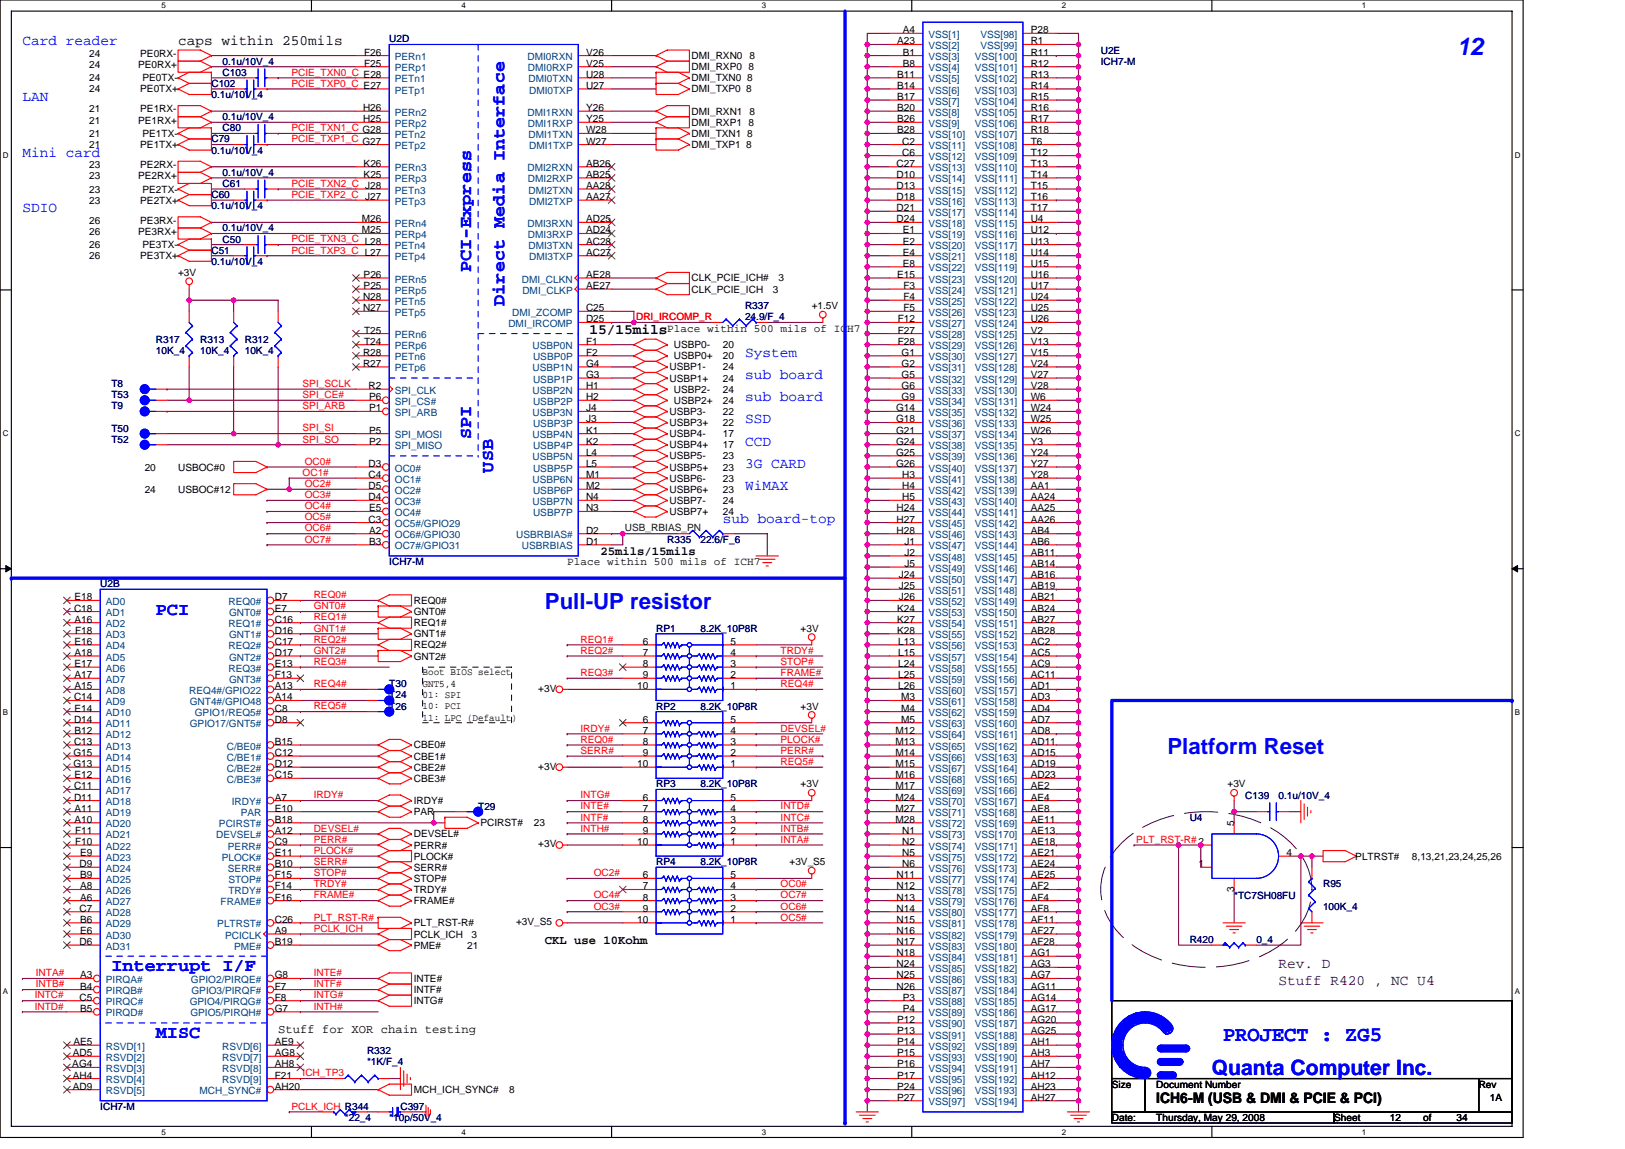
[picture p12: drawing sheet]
<svg xmlns="http://www.w3.org/2000/svg" width="297mm" height="210mm" viewBox="0 0 297 210" stroke-linecap="round" stroke-linejoin="round" font-family="sans-serif">
<defs><g id="words">
<text font-size="4.5" fill="#00f" x="266.2" y="10.1">12</text>
<g font-size="4.1" fill="#00f">
<text x="99.6" y="111.4">Pull-UP resistor</text>
<text x="213.4" y="137.8">Platform Reset</text>
</g>
<g font-size="3.9" fill="#00f">
<text x="223.6" y="190.2">PROJECT : ZG5</text>
<text x="221.5" y="196.5">Quanta Computer Inc.</text>
</g>
<g font-size="3.3" fill="#00f">
<text x="86.1" y="49.8" transform="rotate(-90 86.1 49.8)">PCI-Express</text>
<text x="92.2" y="55.9" transform="rotate(-90 92.2 55.9)">Direct Media Interface</text>
<text x="86.1" y="80.3" transform="rotate(-90 86.1 80.3)">SPI</text>
<text x="90.2" y="86.4" transform="rotate(-90 90.2 86.4)">USB</text>
<text x="28.5" y="112.4">PCI</text>
<text x="20.4" y="177.5">Interrupt I/F</text>
<text x="28.5" y="189.6">MISC</text>
</g>
<g font-size="2.6" fill="#00f">
<text x="4.1" y="8.3">Card reader</text>
<text x="4.1" y="18.5">LAN</text>
<text x="4.1" y="28.6">Mini card</text>
<text x="4.1" y="38.8">SDIO</text>
<text x="136.2" y="65.2">System</text>
<text x="136.2" y="69.3">sub board</text>
<text x="136.2" y="73.3">sub board</text>
<text x="136.2" y="77.4">SSD</text>
<text x="136.2" y="81.4">CCD</text>
<text x="136.2" y="85.5">3G CARD</text>
<text x="136.2" y="89.6">WiMAX</text>
<text x="132.1" y="95.7">sub board-top</text>
</g>
<g font-size="2.6">
<text x="32.6" y="8.3">caps within 250mils</text>
<text x="107.7" y="61.1">15/15mils</text>
<text x="211.4" y="201.5">ICH6-M (USB &amp; DMI &amp; PCIE &amp; PCI)</text>
</g>
<g font-size="2.6" fill="#400040">
<text x="233.7" y="176.9">Rev. D</text>
<text x="233.7" y="179.9">Stuff R420 , NC U4</text>
</g>
<g font-size="2.2">
<text x="109.8" y="101.4">25mils/15mils</text>
<text x="99.6" y="172.5">CKL use 10Kohm</text>
<text x="50.8" y="188.8">Stuff for XOR chain testing</text>
</g>
<g font-size="2">
<text x="122" y="60.6">Place within 500 mils of ICH7</text>
<text x="103.7" y="103.3">Place within 500 mils of ICH7</text>
</g>
<g font-size="1.8">
<text x="16.3" y="10.4">24</text>
<text x="25.6" y="10.4">PE0RX-</text>
<text x="66.6" y="10.2">F26</text>
<text x="107.1" y="10.2">V26</text>
<text x="126.4" y="10.8">DMI_RXN0 8</text>
<text x="164" y="8.1">A23</text>
<text x="165" y="6.1">A4</text>
<text x="165" y="10.2">B1</text>
<text x="188.4" y="10.2">R11</text>
<text x="188.4" y="6.1">P28</text>
<text x="188.4" y="8.1">R1</text>
<text x="16.3" y="12.4">24</text>
<text x="16.3" y="16.9">24</text>
<text x="16.3" y="14.9">24</text>
<text x="25.2" y="12.4">PE0RX+</text>
<text x="25.6" y="16.9">PE0TX+</text>
<text x="26" y="14.9">PE0TX-</text>
<text x="66.6" y="12.2">F25</text>
<text x="107.1" y="14.2">U28</text>
<text x="107.1" y="12.2">V25</text>
<text x="107.1" y="16.2">U27</text>
<text x="126.4" y="12.8">DMI_RXP0 8</text>
<text x="126.4" y="14.9">DMI_TXN0 8</text>
<text x="126.4" y="16.9">DMI_TXP0 8</text>
<text x="164" y="14.2">B11</text>
<text x="164" y="16.2">B14</text>
<text x="165" y="12.2">B8</text>
<text x="188.4" y="12.2">R12</text>
<text x="188.4" y="14.2">R13</text>
<text x="188.4" y="16.2">R14</text>
<text x="16.3" y="22.6">21</text>
<text x="16.3" y="20.6">21</text>
<text x="25.2" y="22.6">PE1RX+</text>
<text x="25.6" y="20.6">PE1RX-</text>
<text x="66.4" y="20.3">H26</text>
<text x="66.4" y="22.3">H25</text>
<text x="107.1" y="22.3">Y25</text>
<text x="107.1" y="20.3">Y26</text>
<text x="126.4" y="21">DMI_RXN1 8</text>
<text x="126.4" y="23">DMI_RXP1 8</text>
<text x="164" y="18.3">B17</text>
<text x="164" y="20.3">B20</text>
<text x="164" y="22.3">B26</text>
<text x="188.4" y="18.3">R15</text>
<text x="188.4" y="20.3">R16</text>
<text x="188.4" y="22.3">R17</text>
<text x="16.3" y="27.1">21</text>
<text x="16.3" y="25">21</text>
<text x="25.6" y="27.1">PE1TX+</text>
<text x="26" y="25">PE1TX-</text>
<text x="107.1" y="24.4">W28</text>
<text x="107.1" y="26.4">W27</text>
<text x="126.4" y="25">DMI_TXN1 8</text>
<text x="126.4" y="27.1">DMI_TXP1 8</text>
<text x="164" y="24.4">B28</text>
<text x="164.9" y="26.4">C2</text>
<text x="164.9" y="28.4">C6</text>
<text x="188.4" y="24.4">R18</text>
<text x="188.4" y="26.4">T6</text>
<text x="188.4" y="28.4">T12</text>
<text x="16.3" y="32.7">23</text>
<text x="16.3" y="30.7">23</text>
<text x="16.3" y="35.2">23</text>
<text x="25.2" y="32.7">PE2RX+</text>
<text x="25.6" y="30.7">PE2RX-</text>
<text x="26" y="35.2">PE2TX-</text>
<text x="66.5" y="30.5">K26</text>
<text x="66.5" y="32.5">K25</text>
<text x="107.1" y="34.5">AA28</text>
<text x="107.1" y="32.5">AB25</text>
<text x="107.1" y="30.5">AB26</text>
<text x="163.9" y="30.5">C27</text>
<text x="163.9" y="32.5">D10</text>
<text x="163.9" y="34.5">D13</text>
<text x="188.4" y="30.5">T13</text>
<text x="188.4" y="32.5">T14</text>
<text x="188.4" y="34.5">T15</text>
<text x="16.3" y="37.2">23</text>
<text x="16.3" y="40.9">26</text>
<text x="25.6" y="37.2">PE2TX+</text>
<text x="25.6" y="40.9">PE3RX-</text>
<text x="66.2" y="40.6">M26</text>
<text x="107.1" y="40.6">AD25</text>
<text x="107.1" y="36.6">AA27</text>
<text x="163.9" y="36.6">D18</text>
<text x="163.9" y="38.6">D21</text>
<text x="163.9" y="40.6">D24</text>
<text x="188.4" y="36.6">T16</text>
<text x="188.4" y="38.6">T17</text>
<text x="188.4" y="40.6">U4</text>
<text x="16.3" y="42.9">26</text>
<text x="16.3" y="47.4">26</text>
<text x="16.3" y="45.3">26</text>
<text x="25.2" y="42.9">PE3RX+</text>
<text x="25.6" y="47.4">PE3TX+</text>
<text x="26" y="45.3">PE3TX-</text>
<text x="66.2" y="42.7">M25</text>
<text x="107.1" y="44.7">AC28</text>
<text x="107.1" y="42.7">AD24</text>
<text x="107.1" y="46.7">AC27</text>
<text x="165" y="42.7">E1</text>
<text x="165" y="44.7">E2</text>
<text x="165" y="46.7">E4</text>
<text x="188.4" y="42.7">U12</text>
<text x="188.4" y="44.7">U13</text>
<text x="188.4" y="46.7">U14</text>
<text x="32.6" y="50.4">+3V</text>
<text x="66.5" y="50.8">P26</text>
<text x="66.5" y="52.8">P25</text>
<text x="107.1" y="52.8">AE27</text>
<text x="107.1" y="50.8">AE28</text>
<text x="126.4" y="51.4">CLK_PCIE_ICH#</text>
<text x="126.4" y="53.5">CLK_PCIE_ICH</text>
<text x="141.3" y="53.5">3</text>
<text x="142.3" y="51.4">3</text>
<text x="164" y="50.8">E15</text>
<text x="165" y="48.8">E8</text>
<text x="165.1" y="52.8">F3</text>
<text x="188.4" y="48.8">U15</text>
<text x="188.4" y="50.8">U16</text>
<text x="188.4" y="52.8">U17</text>
<text x="66.4" y="54.9">N28</text>
<text x="66.4" y="56.9">N27</text>
<text x="107.1" y="56.9">C25</text>
<text x="107.1" y="58.9">D25</text>
<text x="148.4" y="56.5">+1.5V</text>
<text x="164.1" y="58.9">F12</text>
<text x="165.1" y="54.9">F4</text>
<text x="165.1" y="56.9">F5</text>
<text x="188.4" y="54.9">U24</text>
<text x="188.4" y="56.9">U25</text>
<text x="188.4" y="58.9">U26</text>
<text x="66.4" y="65">R28</text>
<text x="66.6" y="61">T25</text>
<text x="66.6" y="63">T24</text>
<text x="107.1" y="65">F2</text>
<text x="107.1" y="63">F1</text>
<text x="123.2" y="63.6">USBP0-</text>
<text x="123.2" y="65.7">USBP0+</text>
<text x="132.1" y="63.6">20</text>
<text x="132.1" y="65.7">20</text>
<text x="164.1" y="61">F27</text>
<text x="164.1" y="63">F28</text>
<text x="164.8" y="65">G1</text>
<text x="188.4" y="61">V2</text>
<text x="188.4" y="63">V13</text>
<text x="188.4" y="65">V15</text>
<text x="66.4" y="67">R27</text>
<text x="67.4" y="71.1">R2</text>
<text x="107.1" y="69.1">G3</text>
<text x="107.1" y="67">G4</text>
<text x="107.1" y="71.1">H1</text>
<text x="122.4" y="69.7">USBP1+</text>
<text x="122.4" y="67.7">USBP1-</text>
<text x="123.2" y="71.8">USBP2-</text>
<text x="132.1" y="69.7">24</text>
<text x="132.1" y="67.7">24</text>
<text x="132.1" y="71.8">24</text>
<text x="164.8" y="67">G2</text>
<text x="164.8" y="69.1">G5</text>
<text x="164.8" y="71.1">G6</text>
<text x="188.4" y="67">V24</text>
<text x="188.4" y="69.1">V27</text>
<text x="188.4" y="71.1">V28</text>
<text x="67.5" y="73.1">P6</text>
<text x="67.5" y="75.2">P1</text>
<text x="107.1" y="73.1">H2</text>
<text x="107.1" y="77.2">J3</text>
<text x="107.1" y="75.2">J4</text>
<text x="122.4" y="77.9">USBP3+</text>
<text x="122.4" y="75.8">USBP3-</text>
<text x="123.2" y="73.8">USBP2+</text>
<text x="132.1" y="77.9">22</text>
<text x="132.1" y="75.8">22</text>
<text x="132.1" y="73.8">24</text>
<text x="163.8" y="75.2">G14</text>
<text x="163.8" y="77.2">G18</text>
<text x="164.8" y="73.1">G9</text>
<text x="188.4" y="73.1">W6</text>
<text x="188.4" y="75.2">W24</text>
<text x="188.4" y="77.2">W25</text>
<text x="67.5" y="79.2">P5</text>
<text x="67.5" y="81.3">P2</text>
<text x="107.1" y="81.3">K2</text>
<text x="107.1" y="79.2">K1</text>
<text x="107.1" y="83.3">L4</text>
<text x="122.4" y="84">USBP5-</text>
<text x="122.4" y="79.9">USBP4-</text>
<text x="122.4" y="81.9">USBP4+</text>
<text x="132.1" y="84">23</text>
<text x="132.1" y="79.9">17</text>
<text x="132.1" y="81.9">17</text>
<text x="163.8" y="79.2">G21</text>
<text x="163.8" y="81.3">G24</text>
<text x="163.8" y="83.3">G25</text>
<text x="188.4" y="79.2">W26</text>
<text x="188.4" y="81.3">Y3</text>
<text x="188.4" y="83.3">Y24</text>
<text x="26.5" y="86">20</text>
<text x="32.6" y="86">USBOC#0</text>
<text x="67.4" y="85.3">D3</text>
<text x="67.4" y="87.4">C4</text>
<text x="67.4" y="89.4">D5</text>
<text x="107.1" y="85.3">L5</text>
<text x="107.1" y="89.4">M2</text>
<text x="107.1" y="87.4">M1</text>
<text x="122.4" y="86">USBP5+</text>
<text x="122.4" y="88">USBP6-</text>
<text x="132.1" y="86">23</text>
<text x="132.1" y="88">23</text>
<text x="163.8" y="85.3">G26</text>
<text x="164.9" y="87.4">H3</text>
<text x="164.9" y="89.4">H4</text>
<text x="188.4" y="85.3">Y27</text>
<text x="188.4" y="87.4">Y28</text>
<text x="188.4" y="89.4">AA1</text>
<text x="26.5" y="90">24</text>
<text x="32.6" y="90">USBOC#12</text>
<text x="67.4" y="91.4">D4</text>
<text x="67.4" y="95.5">C3</text>
<text x="67.5" y="93.5">E5</text>
<text x="107.1" y="93.5">N3</text>
<text x="107.1" y="91.4">N4</text>
<text x="122.4" y="90">USBP6+</text>
<text x="122.4" y="94.1">USBP7+</text>
<text x="122.4" y="92.1">USBP7-</text>
<text x="132.1" y="90">23</text>
<text x="132.1" y="94.1">24</text>
<text x="132.1" y="92.1">24</text>
<text x="163.9" y="93.5">H24</text>
<text x="163.9" y="95.5">H27</text>
<text x="164.9" y="91.4">H5</text>
<text x="188.4" y="91.4">AA24</text>
<text x="188.4" y="93.5">AA25</text>
<text x="188.4" y="95.5">AA26</text>
<text x="67.5" y="97.5">A2</text>
<text x="67.5" y="99.6">B3</text>
<text x="107.1" y="97.5">D2</text>
<text x="107.1" y="99.6">D1</text>
<text x="163.9" y="97.5">H28</text>
<text x="165.3" y="99.6">J1</text>
<text x="165.3" y="101.6">J2</text>
<text x="188.4" y="97.5">AB4</text>
<text x="188.4" y="99.6">AB6</text>
<text x="188.4" y="101.6">AB11</text>
<text x="164.3" y="105.7">J24</text>
<text x="164.3" y="107.7">J25</text>
<text x="165.3" y="103.6">J5</text>
<text x="188.4" y="103.6">AB14</text>
<text x="188.4" y="105.7">AB16</text>
<text x="188.4" y="107.7">AB19</text>
<text x="13.5" y="111.8">C18</text>
<text x="13.6" y="109.7">E18</text>
<text x="13.6" y="113.8">A16</text>
<text x="50.2" y="111.8">E7</text>
<text x="50.2" y="109.7">D7</text>
<text x="50.2" y="113.8">C16</text>
<text x="75.6" y="110.4">REQ0#</text>
<text x="75.6" y="112.4">GNT0#</text>
<text x="164" y="111.8">K24</text>
<text x="164" y="113.8">K27</text>
<text x="164.3" y="109.7">J26</text>
<text x="188.4" y="109.7">AB21</text>
<text x="188.4" y="111.8">AB24</text>
<text x="188.4" y="113.8">AB27</text>
<text x="13.6" y="117.8">E16</text>
<text x="13.6" y="119.9">A18</text>
<text x="13.7" y="115.8">F18</text>
<text x="50.2" y="115.8">D16</text>
<text x="50.2" y="119.9">D17</text>
<text x="50.2" y="117.8">C17</text>
<text x="75.6" y="116.5">GNT1#</text>
<text x="75.6" y="114.4">REQ1#</text>
<text x="75.6" y="118.5">REQ2#</text>
<text x="117.5" y="119.9">7</text>
<text x="117.5" y="117.8">6</text>
<text x="133.5" y="119.9">4</text>
<text x="133.5" y="117.8">5</text>
<text x="146.3" y="115.4">+3V</text>
<text x="164" y="115.8">K28</text>
<text x="164.2" y="117.8">L13</text>
<text x="164.2" y="119.9">L15</text>
<text x="188.4" y="115.8">AB28</text>
<text x="188.4" y="117.8">AC2</text>
<text x="188.4" y="119.9">AC5</text>
<text x="13.6" y="121.9">E17</text>
<text x="13.6" y="123.9">A17</text>
<text x="13.6" y="126">A15</text>
<text x="50.2" y="123.9">F13</text>
<text x="50.2" y="121.9">E13</text>
<text x="50.2" y="126">A13</text>
<text x="75.6" y="120.5">GNT2#</text>
<text x="77.3" y="123.4">Boot BIOS select</text>
<text x="77.3" y="125.5">GNT5,4</text>
<text x="116.5" y="126">10</text>
<text x="117.5" y="123.9">9</text>
<text x="117.5" y="121.9">8</text>
<text x="133.5" y="126">1</text>
<text x="133.5" y="123.9">2</text>
<text x="133.5" y="121.9">3</text>
<text x="164.2" y="121.9">L24</text>
<text x="164.2" y="123.9">L25</text>
<text x="164.2" y="126">L26</text>
<text x="188.4" y="121.9">AC9</text>
<text x="188.4" y="123.9">AC11</text>
<text x="188.4" y="126">AD1</text>
<text x="13.5" y="128">C14</text>
<text x="13.6" y="130">E14</text>
<text x="50.2" y="128">A14</text>
<text x="50.2" y="130">C8</text>
<text x="77.3" y="127.6">01: SPI</text>
<text x="77.3" y="129.7">10: PCI</text>
<text x="77.3" y="131.7">11: LPC (Default)</text>
<text x="98.4" y="126.4">+3V</text>
<text x="146.3" y="129.7">+3V</text>
<text x="164.7" y="128">M3</text>
<text x="164.7" y="130">M4</text>
<text x="188.4" y="128">AD3</text>
<text x="188.4" y="130">AD4</text>
<text x="13.5" y="132.1">D14</text>
<text x="13.5" y="136.1">C13</text>
<text x="13.6" y="134.1">B12</text>
<text x="50.2" y="136.1">B15</text>
<text x="50.2" y="132.1">D8</text>
<text x="75.6" y="136.8">CBE0#</text>
<text x="117.5" y="136.1">8</text>
<text x="117.5" y="134.1">7</text>
<text x="117.5" y="132.1">6</text>
<text x="133.5" y="136.1">3</text>
<text x="133.5" y="134.1">4</text>
<text x="133.5" y="132.1">5</text>
<text x="163.7" y="134.1">M12</text>
<text x="163.7" y="136.1">M13</text>
<text x="164.7" y="132.1">M5</text>
<text x="188.4" y="132.1">AD7</text>
<text x="188.4" y="134.1">AD8</text>
<text x="188.4" y="136.1">AD11</text>
<text x="13.4" y="138.2">G15</text>
<text x="13.4" y="140.2">G13</text>
<text x="13.6" y="142.2">E12</text>
<text x="50.2" y="138.2">C12</text>
<text x="50.2" y="140.2">D12</text>
<text x="50.2" y="142.2">C15</text>
<text x="75.6" y="138.8">CBE1#</text>
<text x="75.6" y="140.8">CBE2#</text>
<text x="75.6" y="142.9">CBE3#</text>
<text x="98.4" y="140.6">+3V</text>
<text x="116.5" y="140.2">10</text>
<text x="117.5" y="138.2">9</text>
<text x="133.5" y="140.2">1</text>
<text x="133.5" y="138.2">2</text>
<text x="146.3" y="143.9">+3V</text>
<text x="163.7" y="138.2">M14</text>
<text x="163.7" y="140.2">M15</text>
<text x="163.7" y="142.2">M16</text>
<text x="188.4" y="138.2">AD15</text>
<text x="188.4" y="140.2">AD19</text>
<text x="188.4" y="142.2">AD23</text>
<text x="224.4" y="143.9">+3V</text>
<text x="13.5" y="144.3">C11</text>
<text x="13.5" y="146.3">D11</text>
<text x="13.6" y="148.3">A11</text>
<text x="50.2" y="146.3">A7</text>
<text x="50.2" y="148.3">E10</text>
<text x="75.6" y="146.9">IRDY#</text>
<text x="75.6" y="149">PAR</text>
<text x="117.5" y="148.3">7</text>
<text x="117.5" y="146.3">6</text>
<text x="133.5" y="148.3">4</text>
<text x="133.5" y="146.3">5</text>
<text x="163.7" y="144.3">M17</text>
<text x="163.7" y="146.3">M24</text>
<text x="163.7" y="148.3">M27</text>
<text x="188.4" y="144.3">AE2</text>
<text x="188.4" y="146.3">AE4</text>
<text x="188.4" y="148.3">AE8</text>
<text x="13.6" y="150.4">A10</text>
<text x="13.7" y="152.4">F11</text>
<text x="13.7" y="154.4">F10</text>
<text x="50.2" y="152.4">A12</text>
<text x="50.2" y="154.4">C9</text>
<text x="50.2" y="150.4">B18</text>
<text x="75.6" y="153">DEVSEL#</text>
<text x="75.6" y="155.1">PERR#</text>
<text x="87.8" y="151">PCIRST#</text>
<text x="97.6" y="151">23</text>
<text x="98.4" y="154.9">+3V</text>
<text x="116.5" y="154.4">10</text>
<text x="117.5" y="152.4">9</text>
<text x="117.5" y="150.4">8</text>
<text x="133.5" y="154.4">1</text>
<text x="133.5" y="152.4">2</text>
<text x="133.5" y="150.4">3</text>
<text x="163.7" y="150.4">M28</text>
<text x="164.9" y="152.4">N1</text>
<text x="164.9" y="154.4">N2</text>
<text x="188.4" y="150.4">AE11</text>
<text x="188.4" y="152.4">AE13</text>
<text x="188.4" y="154.4">AE18</text>
<text x="225.6" y="151" transform="rotate(-90 225.6 151)">5</text>
<text x="14.6" y="158.5">D9</text>
<text x="14.7" y="156.5">E9</text>
<text x="14.7" y="160.5">B9</text>
<text x="50.2" y="158.5">B10</text>
<text x="50.2" y="160.5">F15</text>
<text x="50.2" y="156.5">E11</text>
<text x="75.6" y="159.1">SERR#</text>
<text x="75.6" y="161.2">STOP#</text>
<text x="75.6" y="157.1">PLOCK#</text>
<text x="117.5" y="160.5">6</text>
<text x="133.5" y="160.5">5</text>
<text x="144.3" y="158.1">+3V_S5</text>
<text x="163.9" y="160.5">N11</text>
<text x="164.9" y="156.5">N5</text>
<text x="164.9" y="158.5">N6</text>
<text x="188.4" y="156.5">AE21</text>
<text x="188.4" y="158.5">AE24</text>
<text x="188.4" y="160.5">AE25</text>
<text x="219.1" y="158.5">1</text>
<text x="235.1" y="156.5">4</text>
<text x="247.7" y="157.1">PLTRST#</text>
<text x="258.1" y="157.1">8,13,21,23,24,25,26</text>
<text x="14.6" y="166.6">C7</text>
<text x="14.7" y="162.6">A8</text>
<text x="14.7" y="164.6">A6</text>
<text x="50.2" y="164.6">F16</text>
<text x="50.2" y="162.6">F14</text>
<text x="75.6" y="163.2">TRDY#</text>
<text x="75.6" y="165.2">FRAME#</text>
<text x="117.5" y="166.6">9</text>
<text x="117.5" y="164.6">8</text>
<text x="117.5" y="162.6">7</text>
<text x="133.5" y="166.6">2</text>
<text x="133.5" y="164.6">3</text>
<text x="133.5" y="162.6">4</text>
<text x="163.9" y="162.6">N12</text>
<text x="163.9" y="164.6">N13</text>
<text x="163.9" y="166.6">N14</text>
<text x="188.4" y="162.6">AF2</text>
<text x="188.4" y="164.6">AF4</text>
<text x="188.4" y="166.6">AF8</text>
<text x="225.6" y="163" transform="rotate(-90 225.6 163)">3</text>
<text x="14.6" y="172.7">D6</text>
<text x="14.7" y="168.6">B6</text>
<text x="14.7" y="170.7">E6</text>
<text x="50.2" y="172.7">B19</text>
<text x="50.2" y="168.6">C26</text>
<text x="50.2" y="170.7">A9</text>
<text x="75.6" y="173.4">PME#</text>
<text x="75.6" y="169.3">PLT_RST-R#</text>
<text x="75.6" y="171.3">PCLK_ICH</text>
<text x="85.4" y="173.4">21</text>
<text x="86.2" y="171.3">3</text>
<text x="94.3" y="169.1">+3V_S5</text>
<text x="116.5" y="168.6">10</text>
<text x="133.5" y="168.6">1</text>
<text x="163.9" y="168.6">N15</text>
<text x="163.9" y="170.7">N16</text>
<text x="163.9" y="172.7">N17</text>
<text x="188.4" y="168.6">AF11</text>
<text x="188.4" y="170.7">AF27</text>
<text x="188.4" y="172.7">AF28</text>
<text x="14.7" y="178.8">A3</text>
<text x="50.2" y="178.8">G8</text>
<text x="75.6" y="179.5">INTE#</text>
<text x="163.9" y="174.7">N18</text>
<text x="163.9" y="176.8">N24</text>
<text x="163.9" y="178.8">N25</text>
<text x="188.4" y="174.7">AG1</text>
<text x="188.4" y="176.8">AG3</text>
<text x="188.4" y="178.8">AG7</text>
<text x="14.6" y="182.9">C5</text>
<text x="14.7" y="180.8">B4</text>
<text x="14.7" y="184.9">B5</text>
<text x="50.2" y="184.9">G7</text>
<text x="50.2" y="180.8">F7</text>
<text x="50.2" y="182.9">F8</text>
<text x="75.6" y="183.5">INTG#</text>
<text x="75.6" y="181.5">INTF#</text>
<text x="163.9" y="180.8">N26</text>
<text x="165" y="182.9">P3</text>
<text x="165" y="184.9">P4</text>
<text x="188.4" y="180.8">AG11</text>
<text x="188.4" y="182.9">AG14</text>
<text x="188.4" y="184.9">AG17</text>
<text x="13.4" y="191">AE5</text>
<text x="50.2" y="191">AE9</text>
<text x="164" y="186.9">P12</text>
<text x="164" y="189">P13</text>
<text x="164" y="191">P14</text>
<text x="188.4" y="186.9">AG20</text>
<text x="188.4" y="189">AG25</text>
<text x="188.4" y="191">AH1</text>
<text x="13.2" y="195.1">AG4</text>
<text x="13.3" y="193">AD5</text>
<text x="13.3" y="197.1">AH4</text>
<text x="50.2" y="197.1">F21</text>
<text x="50.2" y="195.1">AH8</text>
<text x="50.2" y="193">AG8</text>
<text x="164" y="193">P15</text>
<text x="164" y="195.1">P16</text>
<text x="164" y="197.1">P17</text>
<text x="188.4" y="193">AH3</text>
<text x="188.4" y="195.1">AH7</text>
<text x="188.4" y="197.1">AH12</text>
<text x="13.3" y="199.1">AD9</text>
<text x="50.2" y="199.1">AH20</text>
<text x="75.6" y="199.8">MCH_ICH_SYNC#</text>
<text x="93.1" y="199.8">8</text>
<text x="164" y="199.1">P24</text>
<text x="164" y="201.2">P27</text>
<text x="188.4" y="199.1">AH23</text>
<text x="188.4" y="201.2">AH27</text>
<text x="203.2" y="198.8">Size</text>
<text x="211.4" y="198.8">Document Number</text>
<text x="270.3" y="198.8">Rev</text>
<text x="272.3" y="201.2">1A</text>
<text x="203.2" y="204.9">Date:</text>
<text x="211.4" y="204.9">Thursday, May 29, 2008</text>
<text x="243.9" y="204.9">Sheet</text>
<text x="254" y="204.9">12</text>
<text x="260.1" y="204.9">of</text>
<text x="266.2" y="204.9">34</text>
</g>
<g font-size="1.8" fill="#000080">
<text x="40.7" y="11.8">0.1u/10V_4</text>
<text x="71.2" y="7.8">U2D</text>
<text x="201.2" y="9.8">U2E</text>
<text x="201.2" y="11.8">ICH7-M</text>
<text x="38.6" y="15.9">C102</text>
<text x="38.6" y="17.9">0.1u/10V_4</text>
<text x="40.7" y="13.8">C103</text>
<text x="40.7" y="22">0.1u/10V_4</text>
<text x="38.6" y="26">C79</text>
<text x="38.6" y="28.1">0.1u/10V_4</text>
<text x="40.7" y="24">C80</text>
<text x="40.7" y="34.2">C61</text>
<text x="40.7" y="32.1">0.1u/10V_4</text>
<text x="38.6" y="36.2">C60</text>
<text x="38.6" y="38.2">0.1u/10V_4</text>
<text x="38.6" y="46.4">C51</text>
<text x="40.7" y="44.3">C50</text>
<text x="40.7" y="42.3">0.1u/10V_4</text>
<text x="38.6" y="48.4">0.1u/10V_4</text>
<text x="136.2" y="56.5">R337</text>
<text x="136.2" y="58.6">24.9/F_4</text>
<text x="28.5" y="62.6">R317</text>
<text x="28.5" y="64.6">10K_4</text>
<text x="36.6" y="62.6">R313</text>
<text x="36.6" y="64.6">10K_4</text>
<text x="44.7" y="62.6">R312</text>
<text x="44.7" y="64.6">10K_4</text>
<text x="20.4" y="70.7">T8</text>
<text x="20.4" y="74.8">T9</text>
<text x="20.4" y="72.8">T53</text>
<text x="20.4" y="78.9">T50</text>
<text x="20.4" y="80.9">T52</text>
<text x="122" y="99.2">R335</text>
<text x="128.1" y="99.2">22.6/F_6</text>
<text x="18.3" y="107.3">U2B</text>
<text x="71.2" y="103.3">ICH7-M</text>
<text x="119.9" y="115.4">RP1</text>
<text x="128.1" y="115.4">8.2K_10P8R</text>
<text x="71.2" y="125.6">T30</text>
<text x="71.2" y="129.7">T26</text>
<text x="71.2" y="127.6">T24</text>
<text x="119.9" y="129.7">RP2</text>
<text x="128.1" y="129.7">8.2K_10P8R</text>
<text x="119.9" y="143.9">RP3</text>
<text x="128.1" y="143.9">8.2K_10P8R</text>
<text x="87.4" y="148">T29</text>
<text x="217.5" y="150">U4</text>
<text x="227.6" y="145.9">C139</text>
<text x="233.7" y="145.9">0.1u/10V_4</text>
<text x="119.9" y="158.1">RP4</text>
<text x="128.1" y="158.1">8.2K_10P8R</text>
<text x="225.6" y="164.2">*TC7SH08FU</text>
<text x="241.8" y="162.2">R95</text>
<text x="241.8" y="166.2">100K_4</text>
<text x="217.5" y="172.3">R420</text>
<text x="229.7" y="172.3">0_4</text>
<text x="67.1" y="192.7">R332</text>
<text x="67.1" y="194.7">*1K/F_4</text>
<text x="18.3" y="202.8">ICH7-M</text>
<text x="73.2" y="202.8">C397</text>
<text x="63" y="204.9">*22_4</text>
<text x="71.2" y="204.9">*10p/50V_4</text>
</g>
<g font-size="1.8" fill="#004080">
<text x="72.2" y="11">PERn1</text>
<text x="96.4" y="11">DMI0RXN</text>
<text x="169.7" y="6.9">VSS[1]</text>
<text x="169.7" y="9">VSS[2]</text>
<text x="169.7" y="11">VSS[3]</text>
<text x="178.2" y="11">VSS[100]</text>
<text x="179.2" y="6.9">VSS[98]</text>
<text x="179.2" y="9">VSS[99]</text>
<text x="72.2" y="13">PERp1</text>
<text x="72.2" y="15.1">PETn1</text>
<text x="72.2" y="17.1">PETp1</text>
<text x="96.5" y="13">DMI0RXP</text>
<text x="96.6" y="15.1">DMI0TXN</text>
<text x="96.7" y="17.1">DMI0TXP</text>
<text x="169.7" y="13">VSS[4]</text>
<text x="169.7" y="15.1">VSS[5]</text>
<text x="169.7" y="17.1">VSS[6]</text>
<text x="178.2" y="13">VSS[101]</text>
<text x="178.2" y="15.1">VSS[102]</text>
<text x="178.2" y="17.1">VSS[103]</text>
<text x="72.2" y="21.2">PERn2</text>
<text x="72.2" y="23.2">PERp2</text>
<text x="96.4" y="21.2">DMI1RXN</text>
<text x="96.5" y="23.2">DMI1RXP</text>
<text x="169.7" y="19.1">VSS[7]</text>
<text x="169.7" y="21.2">VSS[8]</text>
<text x="169.7" y="23.2">VSS[9]</text>
<text x="178.2" y="19.1">VSS[104]</text>
<text x="178.2" y="21.2">VSS[105]</text>
<text x="178.2" y="23.2">VSS[106]</text>
<text x="72.2" y="25.2">PETn2</text>
<text x="72.2" y="27.2">PETp2</text>
<text x="96.6" y="25.2">DMI1TXN</text>
<text x="96.7" y="27.2">DMI1TXP</text>
<text x="169.7" y="25.2">VSS[10]</text>
<text x="169.7" y="27.2">VSS[11]</text>
<text x="169.7" y="29.3">VSS[12]</text>
<text x="178.2" y="25.2">VSS[107]</text>
<text x="178.2" y="27.2">VSS[108]</text>
<text x="178.2" y="29.3">VSS[109]</text>
<text x="72.2" y="31.3">PERn3</text>
<text x="72.2" y="33.3">PERp3</text>
<text x="72.2" y="35.4">PETn3</text>
<text x="96.4" y="31.3">DMI2RXN</text>
<text x="96.5" y="33.3">DMI2RXP</text>
<text x="96.6" y="35.4">DMI2TXN</text>
<text x="169.7" y="31.3">VSS[13]</text>
<text x="169.7" y="33.3">VSS[14]</text>
<text x="169.7" y="35.4">VSS[15]</text>
<text x="178.2" y="31.3">VSS[110]</text>
<text x="178.2" y="33.3">VSS[111]</text>
<text x="178.2" y="35.4">VSS[112]</text>
<text x="72.2" y="37.4">PETp3</text>
<text x="72.2" y="41.5">PERn4</text>
<text x="96.4" y="41.5">DMI3RXN</text>
<text x="96.7" y="37.4">DMI2TXP</text>
<text x="169.7" y="37.4">VSS[16]</text>
<text x="169.7" y="39.4">VSS[17]</text>
<text x="169.7" y="41.5">VSS[18]</text>
<text x="178.2" y="37.4">VSS[113]</text>
<text x="178.2" y="39.4">VSS[114]</text>
<text x="178.2" y="41.5">VSS[115]</text>
<text x="72.2" y="43.5">PERp4</text>
<text x="72.2" y="45.5">PETn4</text>
<text x="72.2" y="47.6">PETp4</text>
<text x="96.5" y="43.5">DMI3RXP</text>
<text x="96.6" y="45.5">DMI3TXN</text>
<text x="96.7" y="47.6">DMI3TXP</text>
<text x="169.7" y="43.5">VSS[19]</text>
<text x="169.7" y="45.5">VSS[20]</text>
<text x="169.7" y="47.6">VSS[21]</text>
<text x="178.2" y="43.5">VSS[116]</text>
<text x="178.2" y="45.5">VSS[117]</text>
<text x="178.2" y="47.6">VSS[118]</text>
<text x="72.2" y="51.6">PERn5</text>
<text x="72.2" y="53.7">PERp5</text>
<text x="95.4" y="51.6">DMI_CLKN</text>
<text x="95.5" y="53.7">DMI_CLKP</text>
<text x="169.7" y="49.6">VSS[22]</text>
<text x="169.7" y="51.6">VSS[23]</text>
<text x="169.7" y="53.7">VSS[24]</text>
<text x="178.2" y="49.6">VSS[119]</text>
<text x="178.2" y="51.6">VSS[120]</text>
<text x="178.2" y="53.7">VSS[121]</text>
<text x="72.2" y="55.7">PETn5</text>
<text x="72.2" y="57.7">PETp5</text>
<text x="92.9" y="59.8">DMI_IRCOMP</text>
<text x="93.6" y="57.7">DMI_ZCOMP</text>
<text x="169.7" y="55.7">VSS[25]</text>
<text x="169.7" y="57.7">VSS[26]</text>
<text x="169.7" y="59.8">VSS[27]</text>
<text x="178.2" y="55.7">VSS[122]</text>
<text x="178.2" y="57.7">VSS[123]</text>
<text x="178.2" y="59.8">VSS[124]</text>
<text x="72.2" y="61.8">PERn6</text>
<text x="72.2" y="63.8">PERp6</text>
<text x="72.2" y="65.9">PETn6</text>
<text x="97.3" y="63.8">USBP0N</text>
<text x="97.4" y="65.9">USBP0P</text>
<text x="169.7" y="61.8">VSS[28]</text>
<text x="169.7" y="63.8">VSS[29]</text>
<text x="169.7" y="65.9">VSS[30]</text>
<text x="178.2" y="61.8">VSS[125]</text>
<text x="178.2" y="63.8">VSS[126]</text>
<text x="178.2" y="65.9">VSS[127]</text>
<text x="72.2" y="67.9">PETp6</text>
<text x="72.2" y="72">SPI_CLK</text>
<text x="97.3" y="67.9">USBP1N</text>
<text x="97.3" y="72">USBP2N</text>
<text x="97.4" y="69.9">USBP1P</text>
<text x="169.7" y="67.9">VSS[31]</text>
<text x="169.7" y="69.9">VSS[32]</text>
<text x="169.7" y="72">VSS[33]</text>
<text x="178.2" y="67.9">VSS[128]</text>
<text x="178.2" y="69.9">VSS[129]</text>
<text x="178.2" y="72">VSS[130]</text>
<text x="72.2" y="74">SPI_CS#</text>
<text x="72.2" y="76">SPI_ARB</text>
<text x="97.3" y="76">USBP3N</text>
<text x="97.4" y="74">USBP2P</text>
<text x="169.7" y="74">VSS[34]</text>
<text x="169.7" y="76">VSS[35]</text>
<text x="178.2" y="74">VSS[131]</text>
<text x="178.2" y="76">VSS[132]</text>
<text x="72.2" y="80.1">SPI_MOSI</text>
<text x="72.2" y="82.1">SPI_MISO</text>
<text x="97.3" y="80.1">USBP4N</text>
<text x="97.4" y="78">USBP3P</text>
<text x="97.4" y="82.1">USBP4P</text>
<text x="169.7" y="78">VSS[36]</text>
<text x="169.7" y="80.1">VSS[37]</text>
<text x="169.7" y="82.1">VSS[38]</text>
<text x="178.2" y="78">VSS[133]</text>
<text x="178.2" y="80.1">VSS[134]</text>
<text x="178.2" y="82.1">VSS[135]</text>
<text x="72.2" y="86.2">OC0#</text>
<text x="72.2" y="88.2">OC1#</text>
<text x="97.3" y="84.1">USBP5N</text>
<text x="97.3" y="88.2">USBP6N</text>
<text x="97.4" y="86.2">USBP5P</text>
<text x="169.7" y="84.1">VSS[39]</text>
<text x="169.7" y="86.2">VSS[40]</text>
<text x="169.7" y="88.2">VSS[41]</text>
<text x="178.2" y="84.1">VSS[136]</text>
<text x="178.2" y="86.2">VSS[137]</text>
<text x="178.2" y="88.2">VSS[138]</text>
<text x="72.2" y="90.2">OC2#</text>
<text x="72.2" y="92.3">OC3#</text>
<text x="72.2" y="94.3">OC4#</text>
<text x="97.3" y="92.3">USBP7N</text>
<text x="97.4" y="90.2">USBP6P</text>
<text x="97.4" y="94.3">USBP7P</text>
<text x="169.7" y="90.2">VSS[42]</text>
<text x="169.7" y="92.3">VSS[43]</text>
<text x="169.7" y="94.3">VSS[44]</text>
<text x="178.2" y="90.2">VSS[139]</text>
<text x="178.2" y="92.3">VSS[140]</text>
<text x="178.2" y="94.3">VSS[141]</text>
<text x="72.2" y="96.3">OC5#/GPIO29</text>
<text x="72.2" y="98.4">OC6#/GPIO30</text>
<text x="72.2" y="100.4">OC7#/GPIO31</text>
<text x="94.4" y="98.4">USBRBIAS#</text>
<text x="95.4" y="100.4">USBRBIAS</text>
<text x="169.7" y="96.3">VSS[45]</text>
<text x="169.7" y="98.4">VSS[46]</text>
<text x="169.7" y="100.4">VSS[47]</text>
<text x="178.2" y="96.3">VSS[142]</text>
<text x="178.2" y="98.4">VSS[143]</text>
<text x="178.2" y="100.4">VSS[144]</text>
<text x="169.7" y="102.4">VSS[48]</text>
<text x="169.7" y="104.5">VSS[49]</text>
<text x="169.7" y="106.5">VSS[50]</text>
<text x="178.2" y="102.4">VSS[145]</text>
<text x="178.2" y="104.5">VSS[146]</text>
<text x="178.2" y="106.5">VSS[147]</text>
<text x="19.3" y="110.6">AD0</text>
<text x="19.3" y="112.6">AD1</text>
<text x="41.8" y="110.6">REQ0#</text>
<text x="41.9" y="112.6">GNT0#</text>
<text x="169.7" y="108.5">VSS[51]</text>
<text x="169.7" y="110.6">VSS[52]</text>
<text x="169.7" y="112.6">VSS[53]</text>
<text x="178.2" y="108.5">VSS[148]</text>
<text x="178.2" y="110.6">VSS[149]</text>
<text x="178.2" y="112.6">VSS[150]</text>
<text x="19.3" y="114.6">AD2</text>
<text x="19.3" y="116.7">AD3</text>
<text x="19.3" y="118.7">AD4</text>
<text x="41.8" y="114.6">REQ1#</text>
<text x="41.8" y="118.7">REQ2#</text>
<text x="41.9" y="116.7">GNT1#</text>
<text x="169.7" y="114.6">VSS[54]</text>
<text x="169.7" y="116.7">VSS[55]</text>
<text x="169.7" y="118.7">VSS[56]</text>
<text x="178.2" y="114.6">VSS[151]</text>
<text x="178.2" y="116.7">VSS[152]</text>
<text x="178.2" y="118.7">VSS[153]</text>
<text x="19.3" y="120.7">AD5</text>
<text x="19.3" y="122.8">AD6</text>
<text x="19.3" y="124.8">AD7</text>
<text x="41.8" y="122.8">REQ3#</text>
<text x="41.9" y="120.7">GNT2#</text>
<text x="41.9" y="124.8">GNT3#</text>
<text x="169.7" y="120.7">VSS[57]</text>
<text x="169.7" y="122.8">VSS[58]</text>
<text x="169.7" y="124.8">VSS[59]</text>
<text x="178.2" y="120.7">VSS[154]</text>
<text x="178.2" y="122.8">VSS[155]</text>
<text x="178.2" y="124.8">VSS[156]</text>
<text x="19.3" y="126.8">AD8</text>
<text x="19.3" y="128.8">AD9</text>
<text x="19.3" y="130.9">AD10</text>
<text x="34.6" y="126.8">REQ4#/GPIO22</text>
<text x="34.7" y="128.8">GNT4#/GPIO48</text>
<text x="35.6" y="130.9">GPIO1/REQ5#</text>
<text x="169.7" y="126.8">VSS[60]</text>
<text x="169.7" y="128.8">VSS[61]</text>
<text x="169.7" y="130.9">VSS[62]</text>
<text x="178.2" y="126.8">VSS[157]</text>
<text x="178.2" y="128.8">VSS[158]</text>
<text x="178.2" y="130.9">VSS[159]</text>
<text x="19.3" y="132.9">AD11</text>
<text x="19.3" y="134.9">AD12</text>
<text x="19.3" y="137">AD13</text>
<text x="34.7" y="132.9">GPIO17/GNT5#</text>
<text x="41.5" y="137">C/BE0#</text>
<text x="169.7" y="132.9">VSS[63]</text>
<text x="169.7" y="134.9">VSS[64]</text>
<text x="169.7" y="137">VSS[65]</text>
<text x="178.2" y="132.9">VSS[160]</text>
<text x="178.2" y="134.9">VSS[161]</text>
<text x="178.2" y="137">VSS[162]</text>
<text x="19.3" y="139">AD14</text>
<text x="19.3" y="141">AD15</text>
<text x="19.3" y="143.1">AD16</text>
<text x="41.5" y="139">C/BE1#</text>
<text x="41.5" y="141">C/BE2#</text>
<text x="41.5" y="143.1">C/BE3#</text>
<text x="169.7" y="139">VSS[66]</text>
<text x="169.7" y="141">VSS[67]</text>
<text x="169.7" y="143.1">VSS[68]</text>
<text x="178.2" y="139">VSS[163]</text>
<text x="178.2" y="141">VSS[164]</text>
<text x="178.2" y="143.1">VSS[165]</text>
<text x="19.3" y="145.1">AD17</text>
<text x="19.3" y="147.1">AD18</text>
<text x="19.3" y="149.2">AD19</text>
<text x="42.4" y="147.1">IRDY#</text>
<text x="44" y="149.2">PAR</text>
<text x="169.7" y="145.1">VSS[69]</text>
<text x="169.7" y="147.1">VSS[70]</text>
<text x="169.7" y="149.2">VSS[71]</text>
<text x="178.2" y="145.1">VSS[166]</text>
<text x="178.2" y="147.1">VSS[167]</text>
<text x="178.2" y="149.2">VSS[168]</text>
<text x="19.3" y="151.2">AD20</text>
<text x="19.3" y="153.2">AD21</text>
<text x="19.3" y="155.3">AD22</text>
<text x="39.5" y="153.2">DEVSEL#</text>
<text x="40" y="151.2">PCIRST#</text>
<text x="41.7" y="155.3">PERR#</text>
<text x="169.7" y="151.2">VSS[72]</text>
<text x="169.7" y="153.2">VSS[73]</text>
<text x="169.7" y="155.3">VSS[74]</text>
<text x="178.2" y="151.2">VSS[169]</text>
<text x="178.2" y="153.2">VSS[170]</text>
<text x="178.2" y="155.3">VSS[171]</text>
<text x="19.3" y="157.3">AD23</text>
<text x="19.3" y="159.3">AD24</text>
<text x="19.3" y="161.4">AD25</text>
<text x="40.5" y="157.3">PLOCK#</text>
<text x="41.7" y="159.3">SERR#</text>
<text x="41.8" y="161.4">STOP#</text>
<text x="169.7" y="157.3">VSS[75]</text>
<text x="169.7" y="159.3">VSS[76]</text>
<text x="169.7" y="161.4">VSS[77]</text>
<text x="178.2" y="157.3">VSS[172]</text>
<text x="178.2" y="159.3">VSS[173]</text>
<text x="178.2" y="161.4">VSS[174]</text>
<text x="19.3" y="163.4">AD26</text>
<text x="19.3" y="165.4">AD27</text>
<text x="19.3" y="167.5">AD28</text>
<text x="40.3" y="165.4">FRAME#</text>
<text x="41.8" y="163.4">TRDY#</text>
<text x="169.7" y="163.4">VSS[78]</text>
<text x="169.7" y="165.4">VSS[79]</text>
<text x="169.7" y="167.5">VSS[80]</text>
<text x="178.2" y="163.4">VSS[175]</text>
<text x="178.2" y="165.4">VSS[176]</text>
<text x="178.2" y="167.5">VSS[177]</text>
<text x="19.3" y="169.5">AD29</text>
<text x="19.3" y="171.5">AD30</text>
<text x="19.3" y="173.6">AD31</text>
<text x="39.7" y="169.5">PLTRST#</text>
<text x="41.1" y="171.5">PCICLK</text>
<text x="42.8" y="173.6">PME#</text>
<text x="169.7" y="169.5">VSS[81]</text>
<text x="169.7" y="171.5">VSS[82]</text>
<text x="169.7" y="173.6">VSS[83]</text>
<text x="178.2" y="169.5">VSS[178]</text>
<text x="178.2" y="171.5">VSS[179]</text>
<text x="178.2" y="173.6">VSS[180]</text>
<text x="19.3" y="179.6">PIRQA#</text>
<text x="34.9" y="179.6">GPIO2/PIRQE#</text>
<text x="169.7" y="175.6">VSS[84]</text>
<text x="169.7" y="177.6">VSS[85]</text>
<text x="169.7" y="179.6">VSS[86]</text>
<text x="178.2" y="175.6">VSS[181]</text>
<text x="178.2" y="177.6">VSS[182]</text>
<text x="178.2" y="179.6">VSS[183]</text>
<text x="19.3" y="181.7">PIRQB#</text>
<text x="19.3" y="183.7">PIRQC#</text>
<text x="19.3" y="185.7">PIRQD#</text>
<text x="34.7" y="183.7">GPIO4/PIRQG#</text>
<text x="34.8" y="185.7">GPIO5/PIRQH#</text>
<text x="35" y="181.7">GPIO3/PIRQF#</text>
<text x="169.7" y="181.7">VSS[87]</text>
<text x="169.7" y="183.7">VSS[88]</text>
<text x="169.7" y="185.7">VSS[89]</text>
<text x="178.2" y="181.7">VSS[184]</text>
<text x="178.2" y="183.7">VSS[185]</text>
<text x="178.2" y="185.7">VSS[186]</text>
<text x="19.3" y="191.8">RSVD[1]</text>
<text x="40.6" y="191.8">RSVD[6]</text>
<text x="169.7" y="187.8">VSS[90]</text>
<text x="169.7" y="189.8">VSS[91]</text>
<text x="169.7" y="191.8">VSS[92]</text>
<text x="178.2" y="187.8">VSS[187]</text>
<text x="178.2" y="189.8">VSS[188]</text>
<text x="178.2" y="191.8">VSS[189]</text>
<text x="19.3" y="193.9">RSVD[2]</text>
<text x="19.3" y="195.9">RSVD[3]</text>
<text x="19.3" y="197.9">RSVD[4]</text>
<text x="40.6" y="197.9">RSVD[9]</text>
<text x="40.6" y="195.9">RSVD[8]</text>
<text x="40.6" y="193.9">RSVD[7]</text>
<text x="169.7" y="193.9">VSS[93]</text>
<text x="169.7" y="195.9">VSS[94]</text>
<text x="169.7" y="197.9">VSS[95]</text>
<text x="178.2" y="193.9">VSS[190]</text>
<text x="178.2" y="195.9">VSS[191]</text>
<text x="178.2" y="197.9">VSS[192]</text>
<text x="19.3" y="200">RSVD[5]</text>
<text x="36.4" y="200">MCH_SYNC#</text>
<text x="169.7" y="200">VSS[96]</text>
<text x="169.7" y="202">VSS[97]</text>
<text x="178.2" y="200">VSS[193]</text>
<text x="178.2" y="202">VSS[194]</text>
</g>
<g font-size="1.8" fill="#f00">
<text x="53.3" y="13.8">PCIE_TXN0_C E28</text>
<text x="53.3" y="15.8">PCIE_TXP0_C E27</text>
<text x="53.3" y="24">PCIE_TXN1_C G28</text>
<text x="53.3" y="26">PCIE_TXP1_C G27</text>
<text x="53.3" y="34.1">PCIE_TXN2_C J28</text>
<text x="53.3" y="36.2">PCIE_TXP2_C J27</text>
<text x="53.3" y="46.3">PCIE_TXP3_C L27</text>
<text x="53.3" y="44.3">PCIE_TXN3_C L28</text>
<text x="116.3" y="58.5">DRI_IRCOMP_R</text>
<text x="55.3" y="70.7">SPI_SCLK</text>
<text x="55.3" y="74.8">SPI_ARB</text>
<text x="55.3" y="72.7">SPI_CE#</text>
<text x="55.3" y="80.9">SPI_SO</text>
<text x="55.3" y="78.8">SPI_SI</text>
<text x="55.3" y="87">OC1#</text>
<text x="55.7" y="84.9">OC0#</text>
<text x="55.7" y="89">OC2#</text>
<text x="55.7" y="95.1">OC5#</text>
<text x="55.7" y="91">OC3#</text>
<text x="55.7" y="93.1">OC4#</text>
<text x="55.7" y="97.1">OC6#</text>
<text x="55.7" y="99.2">OC7#</text>
<text x="57.3" y="113.4">REQ1#</text>
<text x="57.3" y="109.3">REQ0#</text>
<text x="57.3" y="111.4">GNT0#</text>
<text x="57.3" y="115.4">GNT1#</text>
<text x="57.3" y="119.5">GNT2#</text>
<text x="57.3" y="117.4">REQ2#</text>
<text x="106.1" y="117.4">REQ1#</text>
<text x="106.1" y="119.5">REQ2#</text>
<text x="142.7" y="119.5">TRDY#</text>
<text x="57.3" y="121.5">REQ3#</text>
<text x="57.3" y="125.6">REQ4#</text>
<text x="106.1" y="123.5">REQ3#</text>
<text x="142.7" y="121.5">STOP#</text>
<text x="142.7" y="125.6">REQ4#</text>
<text x="142.7" y="123.5">FRAME#</text>
<text x="57.3" y="129.6">REQ5#</text>
<text x="106.1" y="135.7">REQ0#</text>
<text x="106.1" y="133.7">IRDY#</text>
<text x="106.1" y="137.8">SERR#</text>
<text x="142.7" y="133.7">DEVSEL#</text>
<text x="142.7" y="135.7">PLOCK#</text>
<text x="142.7" y="137.8">PERR#</text>
<text x="142.7" y="139.8">REQ5#</text>
<text x="57.3" y="145.9">IRDY#</text>
<text x="106.1" y="150">INTF#</text>
<text x="106.1" y="147.9">INTE#</text>
<text x="106.1" y="145.9">INTG#</text>
<text x="142.7" y="150">INTC#</text>
<text x="142.7" y="147.9">INTD#</text>
<text x="57.3" y="154">PERR#</text>
<text x="57.3" y="152">DEVSEL#</text>
<text x="106.1" y="152">INTH#</text>
<text x="142.7" y="154">INTA#</text>
<text x="142.7" y="152">INTB#</text>
<text x="207.7" y="154">PLT_RST-R# 2</text>
<text x="57.3" y="158.1">SERR#</text>
<text x="57.3" y="156.1">PLOCK#</text>
<text x="57.3" y="160.1">STOP#</text>
<text x="108.5" y="160.1">OC2#</text>
<text x="57.3" y="162.2">TRDY#</text>
<text x="57.3" y="164.2">FRAME#</text>
<text x="108.5" y="164.2">OC4#</text>
<text x="108.5" y="166.2">OC3#</text>
<text x="142.7" y="166.2">OC6#</text>
<text x="142.7" y="162.2">OC0#</text>
<text x="142.7" y="164.2">OC7#</text>
<text x="57.3" y="170.3">PCLK_ICH</text>
<text x="57.3" y="168.2">PLT_RST-R#</text>
<text x="142.7" y="168.2">OC5#</text>
<text x="6.5" y="178.4">INTA#</text>
<text x="57.3" y="178.4">INTE#</text>
<text x="6.3" y="182.5">INTC#</text>
<text x="6.3" y="184.5">INTD#</text>
<text x="6.5" y="180.4">INTB#</text>
<text x="57.3" y="180.4">INTF#</text>
<text x="57.3" y="184.5">INTH#</text>
<text x="57.3" y="182.5">INTG#</text>
<text x="55.3" y="196.7">ICH_TP3</text>
<text x="53.3" y="202.8">PCLK_ICH R344</text>
</g>
<text font-size="1.8" fill="#004000" x="114.2" y="97.1">USB_RBIAS_PN</text>
<g font-size="1.5">
<text x="29.5" y="1.5">5</text>
<text x="84.4" y="1.5">4</text>
<text x="139.2" y="1.5">3</text>
<text x="194.1" y="1.5">2</text>
<text x="249" y="1.5">1</text>
<text x=".5" y="28.8">D</text>
<text x="276.9" y="28.8">D</text>
<text x=".5" y="79.8">C</text>
<text x="276.9" y="79.8">C</text>
<text x=".5" y="130.7">B</text>
<text x="276.9" y="130.7">B</text>
<text x=".5" y="181.7">A</text>
<text x="276.9" y="181.7">A</text>
<text x="29.5" y="207.4">5</text>
<text x="84.4" y="207.4">4</text>
<text x="139.2" y="207.4">3</text>
<text x="194.1" y="207.4">2</text>
<text x="249" y="207.4">1</text>
</g>
</g></defs>
<path d="M0 0h278.4v207.9h-278.4zM2.1 2h274.3v203.8h-274.3z" fill="none" stroke="#000" stroke-width=".2"/>
<g fill="#fff">
<path d="M29.5 .2h.8v1.6h-.8z"/>
<path d="M29.5 206h.8v1.7h-.8z"/>
</g>
<path d="M56.9 0v2M56.9 205.8v2.1" fill="none" stroke="#000" stroke-width=".2"/>
<g fill="#fff">
<path d="M84.4 .2h.8v1.6h-.8z"/>
<path d="M84.4 206h.8v1.7h-.8z"/>
</g>
<path d="M111.8 0v2M111.8 205.8v2.1" fill="none" stroke="#000" stroke-width=".2"/>
<g fill="#fff">
<path d="M139.2 .2h.8v1.6h-.8z"/>
<path d="M139.2 206h.8v1.7h-.8z"/>
</g>
<path d="M166.7 0v2M166.7 205.8v2.1" fill="none" stroke="#000" stroke-width=".2"/>
<g fill="#fff">
<path d="M194.1 .2h.8v1.6h-.8z"/>
<path d="M194.1 206h.8v1.7h-.8z"/>
</g>
<path d="M221.5 0v2M221.5 205.8v2.1" fill="none" stroke="#000" stroke-width=".2"/>
<g fill="#fff">
<path d="M249 .2h.8v1.6h-.8z"/>
<path d="M249 206h.8v1.7h-.8z"/>
<path d="M.5 27.5h1.1v1.6h-1.1z"/>
<path d="M276.9 27.5h1.1v1.6h-1.1z"/>
<path d="M.5 78.5h1.1v1.6h-1.1z"/>
<path d="M276.9 78.5h1.1v1.6h-1.1z"/>
</g>
<path d="M0 53h2.1M276.4 53h2" fill="none" stroke="#000" stroke-width=".2"/>
<g fill="#fff">
<path d="M.5 129.4h1v1.6h-1z"/>
<path d="M276.9 129.4h1v1.6h-1z"/>
</g>
<path d="M0 103.9h2.1M276.4 103.9h2" fill="none" stroke="#000" stroke-width=".2"/>
<path d="M1.1 103.3l1 .6-1 .6zM276.4 103.9l1-.6v1.2z" fill="#000" stroke="#000" stroke-width=".18"/>
<g fill="#fff">
<path d="M.5 180.4h1v1.6h-1z"/>
<path d="M276.9 180.4h1v1.6h-1z"/>
</g>
<path d="M0 154.9h2.1M276.4 154.9h2M203.2 197.1h6.1v6.1h-6.1zM203.2 182.9h73.2v14.2h-73.2zM209.3 197.1h61v6.1h-61zM270.3 197.1h6.1v6.1h-6.1zM203.2 203.2h40.7v2h-40.7zM243.9 203.2h32.5v2h-32.5z" fill="none" stroke="#000" stroke-width=".2"/>
<g fill="none" stroke="#800040" stroke-width=".2">
<path d="M38.6 10.2h26.5M38.6 12.2h26.5M38.6 16.3h4.1M38.6 14.2h6.1M48.8 16.3h.1M48.8 16.3h16.3M50.8 14.2h.1M50.8 14.2h14.3M111.8 10.2h8.1M111.8 12.2h8.1M111.8 14.2h8.1M111.8 16.3h8.1"/>
<path d="M158.5 8.1h4.1M158.5 10.2h4.1M158.5 12.2h4.1M158.5 14.2h4.1M158.5 16.3h4.1M158.5 18.3h4.1M158.5 12.2h.1M158.5 8.1h.1M158.5 14.2h.1M158.5 10.2h.1M158.5 18.3h.1M158.5 16.3h.1"/>
<path d="M158.5 8.1v40.7M162.6 6.1h-4.1v2M193.1 6.1h4v2M193.1 8.1h4M193.1 10.2h.1M193.1 12.2h4M193.1 14.2h4M193.1 16.3h4M193.1 18.3h4M193.1 10.2h4M197.1 18.3h.1M197.1 16.3h.1"/>
<path d="M197.1 14.2h.1M197.1 10.2v2M197.1 12.2h.1M197.1 8.1h.1M197.1 8.1v2.1M197.1 12.2v24.4M38.6 30.5h26.5M38.6 32.5h26.5M38.6 20.3h26.5M38.6 22.4h26.5M38.6 24.4h6.1M38.6 26.4h4.1"/>
<path d="M38.6 34.5h6.1M38.6 36.6h4.1M48.8 26.4h.1M48.8 36.6h.1M48.8 36.6h16.3M48.8 26.4h16.3M50.8 24.4h.1M50.8 34.5h.1M50.8 24.4h14.3M50.8 34.5h14.3M111.8 20.3h8.1M111.8 24.4h8.1"/>
<path d="M111.8 22.4h8.1M111.8 26.4h8.1M158.5 20.3h4.1M158.5 22.4h4.1M158.5 24.4h4.1M158.5 28.4h4.1M158.5 36.6h4.1M158.5 34.5h4.1M158.5 32.5h4.1M158.5 30.5h4.1M158.5 38.6h4.1M158.5 26.4h4.1"/>
<path d="M158.5 26.4h.1M158.5 28.4h.1M158.5 38.6h.1M158.5 36.6h.1M158.5 32.5h.1M158.5 34.5h.1M158.5 30.5h.1M158.5 24.4h.1M158.5 22.4h.1M158.5 20.3h.1M193.1 20.3h4M193.1 22.4h4"/>
<path d="M193.1 24.4h4M193.1 28.4h4M193.1 30.5h4M193.1 32.5h4M193.1 34.5h4M193.1 36.6h.1M193.1 38.6h4M193.1 26.4h4M193.1 36.6h4M197.1 26.4h.1M197.1 22.4h.1M197.1 30.5h.1"/>
<path d="M197.1 24.4h.1M197.1 36.6v2M197.1 38.6h.1M197.1 20.3h.1M197.1 32.5h.1M197.1 28.4h.1M197.1 34.5h.1M197.1 38.6v4.1M34.6 54.9h16.2v2M34.6 52.8v2.1M34.6 54.9v2M34.6 54.9h.1"/>
<path d="M38.6 46.7h4.1M38.6 40.6h26.5M38.6 42.7h26.5M38.6 44.7h6.1M42.7 54.9v2M42.7 54.9h.1M48.8 46.7h.1M48.8 46.7h16.3M50.8 44.7h.1M50.8 44.7h14.3M111.8 56.9h4.1v2M111.8 52.8h8.1"/>
<path d="M111.8 50.8h8.1M111.8 58.9h.1M111.8 58.9h18.3M115.9 58.9h.1M140.2 58.9h10.2M158.5 44.7h4.1M158.5 42.7h4.1M158.5 40.6h4.1M158.5 52.8h4.1M158.5 48.8h4.1M158.5 58.9h4.1M158.5 56.9h4.1"/>
<path d="M158.5 54.9h4.1M158.5 40.6h.1M158.5 44.7h.1M158.5 58.9h.1M158.5 50.8h.1M158.5 56.9h.1M158.5 54.9h.1M158.5 46.7h.1M158.5 52.8h.1M158.5 42.7h.1M158.5 46.7h4.1M158.5 48.8v2h4.1"/>
<path d="M158.5 48.8h.1M158.5 50.8v93.5M193.1 40.6h4M193.1 42.7h.1M193.1 44.7h4M193.1 48.8h4M193.1 50.8h4M193.1 52.8h4M193.1 54.9h4M193.1 56.9h4M193.1 58.9h4M193.1 46.7h4"/>
<path d="M193.1 42.7h4M197.1 56.9h.1M197.1 50.8h.1M197.1 42.7v2M197.1 46.7h.1M197.1 44.7h.1M197.1 58.9h.1M197.1 52.8h.1M197.1 48.8h.1M197.1 54.9h.1M197.1 40.6h.1M197.1 44.7v46.7"/>
<path d="M30.5 75.2h.1M30.5 71.1h.1M30.5 79.2h12.2M30.5 73.2h4.1M30.5 75.2h34.6M30.5 71.1h34.6M34.6 67.1v6.1M34.6 73.2h.1M34.6 73.2h30.5M42.7 79.2h.1M42.7 67.1v12.1M42.7 79.2h22.4"/>
<path d="M50.8 67.1v14.2M111.8 67.1h4.1M111.8 69.1h4.1M111.8 79.2h4.1M111.8 71.1h4.1M111.8 73.2h4.1M111.8 65h4.1M111.8 63h4.1M111.8 75.2h4.1M111.8 77.2h4.1M158.5 65h4.1M158.5 63h4.1"/>
<path d="M158.5 61h4.1M158.5 69.1h4.1M158.5 77.2h4.1M158.5 75.2h4.1M158.5 73.2h4.1M158.5 71.1h4.1M158.5 79.2h4.1M158.5 67.1h4.1M158.5 61h.1M158.5 65h.1M158.5 69.1h.1M158.5 79.2h.1"/>
<path d="M158.5 71.1h.1M158.5 63h.1M158.5 77.2h.1M158.5 75.2h.1M158.5 73.2h.1M158.5 67.1h.1M193.1 65h4M193.1 61h4M193.1 63h4M193.1 69.1h4M193.1 71.1h4M193.1 73.2h4"/>
<path d="M193.1 75.2h4M193.1 77.2h4M193.1 79.2h4M193.1 67.1h4M197.1 75.2h.1M197.1 77.2h.1M197.1 63h.1M197.1 73.2h.1M197.1 67.1h.1M197.1 69.1h.1M197.1 79.2h.1M197.1 65h.1"/>
<path d="M197.1 61h.1M197.1 71.1h.1M30.5 81.3h20.3M48.8 95.5h.1M48.8 97.5h.1M48.8 99.6h.1M48.8 91.4h.1M48.8 93.5h.1M48.8 85.3h.1M48.8 95.5h16.3M48.8 97.5h16.3M48.8 99.6h16.3"/>
<path d="M48.8 91.4h16.3M48.8 93.5h16.3M48.8 85.3h16.3M50.8 81.3h.1M50.8 81.3h14.3M52.9 87.4h.1M52.9 89.4h.1M52.9 87.4v2h-4.1M52.9 87.4h12.2M52.9 89.4h12.2M111.8 83.3h4.1M111.8 85.3h4.1"/>
<path d="M111.8 81.3h4.1M111.8 89.4h4.1M111.8 87.4h4.1M111.8 91.4h4.1M111.8 93.5h4.1M111.8 97.5h.1M111.8 97.5h2M113.8 97.5h.1M113.8 97.5v2.1h-2M113.8 97.5h10.2M134.2 97.5h6v4.1M158.5 83.3h4.1"/>
<path d="M158.5 81.3h4.1M158.5 85.3h4.1M158.5 95.5h4.1M158.5 93.5h4.1M158.5 91.4h4.1M158.5 89.4h4.1M158.5 99.6h4.1M158.5 97.5h4.1M158.5 87.4h4.1M158.5 85.3h.1M158.5 99.6h.1M158.5 89.4h.1"/>
<path d="M158.5 93.5h.1M158.5 91.4h.1M158.5 95.5h.1M158.5 87.4h.1M158.5 83.3h.1M158.5 97.5h.1M158.5 81.3h.1M193.1 85.3h4M193.1 81.3h4M193.1 83.3h4M193.1 89.4h4M193.1 91.4h4"/>
<path d="M193.1 93.5h4M193.1 95.5h4M193.1 97.5h4M193.1 99.6h4M193.1 87.4h4M197.1 95.5h.1M197.1 99.6h.1M197.1 85.3h.1M197.1 81.3h.1M197.1 93.5h.1M197.1 89.4h.1M197.1 83.3h.1"/>
<path d="M197.1 91.4v2.1M197.1 87.4h.1M197.1 97.5h.1M197.1 93.5v14.2M54.9 113.8h.1M54.9 109.7h.1M54.9 111.8h.1M54.9 115.8h.1M54.9 119.9h.1M54.9 117.9h.1M54.9 113.8h14.2M54.9 109.7h14.2"/>
<path d="M54.9 111.8h14.2M54.9 115.8h14.2M54.9 119.9h14.2M54.9 117.9h14.2M103.7 117.9h.1M103.7 119.9h.1M103.7 119.9h10.1M103.7 117.9h10.1M138.2 117.9h10.2M138.2 119.9h.1M138.2 119.9h12.2M158.5 101.6h4.1"/>
<path d="M158.5 105.7h4.1M158.5 103.6h4.1M158.5 109.7h4.1M158.5 117.9h4.1M158.5 115.8h4.1M158.5 113.8h4.1M158.5 111.8h4.1M158.5 119.9h4.1M158.5 107.7h4.1M158.5 101.6h.1M158.5 109.7h.1M158.5 111.8h.1"/>
<path d="M158.5 119.9h.1M158.5 107.7h.1M158.5 117.9h.1M158.5 115.8h.1M158.5 105.7h.1M158.5 103.6h.1M158.5 113.8h.1M193.1 105.7h4M193.1 101.6h4M193.1 103.6h4M193.1 109.7h4M193.1 111.8h4"/>
<path d="M193.1 113.8h4M193.1 115.8h4M193.1 117.9h4M193.1 119.9h4M193.1 107.7h.1M193.1 107.7h4M197.1 113.8h.1M197.1 107.7v2M197.1 103.6h.1M197.1 111.8h.1M197.1 109.7h.1M197.1 117.9h.1"/>
<path d="M197.1 115.8h.1M197.1 101.6h.1M197.1 119.9h.1M197.1 105.7h.1M197.1 109.7v16.3M54.9 121.9h.1M54.9 136.1h14.2M54.9 138.2h14.2M54.9 126h.1M54.9 130h.1M54.9 128h12.2M54.9 121.9h16.3"/>
<path d="M54.9 126h12.2M54.9 130h12.2M103.7 136.1h.1M103.7 126h10.1M103.7 134.1h.1M103.7 138.2h.1M103.7 124h.1M103.7 134.1h10.1M103.7 136.1h10.1M103.7 138.2h10.1M103.7 124h10.1M138.2 121.9h.1"/>
<path d="M138.2 132.1h10.2M138.2 134.1h.1M138.2 126h.1M138.2 124h.1M138.2 136.1h.1M138.2 121.9h12.2M138.2 126h12.2M138.2 134.1h12.2M138.2 136.1h12.2M138.2 138.2h12.2M138.2 124h12.2M150.4 138.2h.1"/>
<path d="M158.5 124h4.1M158.5 121.9h4.1M158.5 126h4.1M158.5 136.1h4.1M158.5 134.1h4.1M158.5 132.1h4.1M158.5 130h4.1M158.5 138.2h4.1M158.5 128h4.1M158.5 128h.1M158.5 126h.1M158.5 124h.1"/>
<path d="M158.5 134.1h.1M158.5 136.1h.1M158.5 138.2h.1M158.5 121.9h.1M158.5 132.1h.1M158.5 130h.1M193.1 126h.1M193.1 121.9h4M193.1 124h4M193.1 130h4M193.1 132.1h4M193.1 134.1h.1"/>
<path d="M193.1 136.1h4M193.1 138.2h4M193.1 128h4M193.1 126h4M193.1 134.1h4M197.1 138.2h.1M197.1 130h.1M197.1 121.9h.1M197.1 134.1v2M197.1 126v2M197.1 128h.1M197.1 136.1h.1"/>
<path d="M197.1 132.1h.1M197.1 124h.1M197.1 128v6.1M197.1 136.1v18.3M54.9 142.2h14.2M54.9 140.2h14.2M54.9 158.5h.1M54.9 146.3h.1M54.9 154.4h.1M54.9 156.5h.1M54.9 148.3h14.2M54.9 152.4h.1"/>
<path d="M54.9 150.4h24.4M54.9 158.5h14.2M54.9 146.3h14.2M54.9 154.4h14.2M54.9 156.5h14.2M54.9 152.4h14.2M79.3 150.4h.1M79.3 150.4h2M83.4 148.3h-4.1v2.1M103.7 150.4h.1M103.7 152.4h.1M103.7 140.2h10.1"/>
<path d="M103.7 154.4h10.1M103.7 148.3h.1M103.7 146.3h.1M103.7 146.3h10.1M103.7 152.4h10.1M103.7 150.4h10.1M103.7 148.3h10.1M138.2 154.4h.1M138.2 150.4h.1M138.2 146.3h10.2M138.2 152.4h.1M138.2 148.3h.1"/>
<path d="M138.2 140.2h.1M138.2 154.4h12.2M138.2 152.4h12.2M138.2 150.4h12.2M138.2 148.3h12.2M138.2 140.2h12.2M158.5 142.2h4.1M158.5 140.2h4.1M158.5 146.3h4.1M158.5 144.3h.1M158.5 156.5h4.1M158.5 154.4h4.1"/>
<path d="M158.5 152.4h4.1M158.5 150.4h4.1M158.5 158.5h4.1M158.5 148.3h4.1M158.5 158.5h.1M158.5 144.3v2M158.5 152.4h.1M158.5 154.4h.1M158.5 156.5h.1M158.5 140.2h.1M158.5 146.3h.1M158.5 148.3h.1"/>
<path d="M158.5 150.4h.1M158.5 142.2h.1M158.5 144.3h4.1M158.5 146.3v56.9M193.1 146.3h4M193.1 140.2h4M193.1 142.2h4M193.1 144.3h4M193.1 150.4h4M193.1 152.4h4M193.1 154.4h.1M193.1 156.5h4"/>
<path d="M193.1 158.5h4M193.1 148.3h4M193.1 154.4h4M197.1 150.4h.1M197.1 144.3h.1M197.1 158.5h.1M197.1 140.2h.1M197.1 146.3h.1M197.1 142.2h.1M197.1 156.5h.1M197.1 154.4v2.1M197.1 148.3h.1"/>
<path d="M197.1 152.4h.1M197.1 156.5v8.1M207.3 154.4h8.1v18.3h6.1M207.3 154.4h.1M215.4 154.4h.1M215.4 154.4h4.1M219.5 154.4h.1M219.5 154.4v4.1M225.6 146.3v2h4.1M225.6 148.3h.1M225.6 148.3v2.1M235.8 148.3h2"/>
<path d="M235.8 156.5h2M237.8 156.5h4M237.8 156.5h.1M237.8 156.5v16.2h-8.1M239.8 156.5v2M4.1 178.8h.1M4.1 178.8h8.1M54.9 162.6h.1M54.9 164.6h.1M54.9 160.5h.1M54.9 178.8h.1M54.9 170.7h.1"/>
<path d="M54.9 168.7h.1M54.9 172.7h14.2M54.9 162.6h14.2M54.9 164.6h14.2M54.9 160.5h14.2M54.9 178.8h14.2M54.9 170.7h14.2M54.9 168.7h14.2M103.7 164.6h.1M103.7 166.6h.1M103.7 168.7h10.1M103.7 160.5h.1"/>
<path d="M103.7 164.6h10.1M103.7 160.5h10.1M103.7 166.6h10.1M138.2 160.5h10.2M138.2 168.7h.1M138.2 166.6h.1M138.2 162.6h.1M138.2 164.6h.1M138.2 162.6h12.2M138.2 164.6h12.2M138.2 168.7h12.2M138.2 166.6h12.2"/>
<path d="M158.5 170.7h4.1M158.5 178.8h4.1M158.5 176.8h4.1M158.5 174.8h4.1M158.5 172.7h4.1M158.5 168.7h4.1M158.5 162.6h4.1M158.5 160.5h4.1M158.5 166.6h4.1M158.5 164.6h4.1M158.5 164.6h.1M158.5 174.8h.1"/>
<path d="M158.5 166.6h.1M158.5 176.8h.1M158.5 160.5h.1M158.5 178.8h.1M158.5 170.7h.1M158.5 168.7h.1M158.5 162.6h.1M158.5 172.7h.1M193.1 170.7h4M193.1 172.7h4M193.1 174.8h4M193.1 176.8h4"/>
<path d="M193.1 178.8h4M193.1 168.7h4M193.1 166.6h.1M193.1 160.5h4M193.1 162.6h4M193.1 164.6h4M193.1 166.6h4M197.1 170.7h.1M197.1 168.7h.1M197.1 176.8h.1M197.1 174.8h.1M197.1 172.7h.1"/>
<path d="M197.1 166.6v2.1M197.1 178.8h.1M197.1 162.6h.1M197.1 160.5h.1M197.1 164.6v2M197.1 168.7v34.5M225.6 162.6v6.1M4.1 180.8h.1M4.1 182.9h.1M4.1 184.9h.1M4.1 180.8h8.1M4.1 184.9h8.1"/>
<path d="M4.1 182.9h8.1M54.9 180.8h.1M54.9 197.1h.1M54.9 199.1h14.2M54.9 184.9h.1M54.9 182.9h.1M54.9 180.8h14.2M54.9 197.1h6.1M54.9 184.9h14.2M54.9 182.9h14.2M71.2 197.1h2M158.5 184.9h4.1"/>
<path d="M158.5 182.9h4.1M158.5 180.8h4.1M158.5 186.9h4.1M158.5 197.1h4.1M158.5 195.1h4.1M158.5 193h4.1M158.5 191h4.1M158.5 199.1h4.1M158.5 189h4.1M158.5 180.8h.1M158.5 186.9h.1M158.5 195.1h.1"/>
<path d="M158.5 182.9h.1M158.5 189h.1M158.5 197.1h.1M158.5 199.1h.1M158.5 184.9h.1M158.5 191h.1M158.5 193h.1M193.1 186.9h4M193.1 180.8h4M193.1 182.9h4M193.1 184.9h4M193.1 191h4"/>
<path d="M193.1 193h4M193.1 195.1h4M193.1 197.1h4M193.1 199.1h4M193.1 189h4M197.1 193h.1M197.1 189h.1M197.1 199.1h.1M197.1 186.9h.1M197.1 197.1h.1M197.1 182.9h.1M197.1 180.8h.1"/>
<path d="M197.1 184.9h.1M197.1 195.1h.1M197.1 191h.1M52.9 203.2h.1M52.9 203.2h6.1M67.1 203.2h2M75.2 203.2h2.1M158.5 201.2h4.1M158.5 201.2h.1M193.1 201.2h4M197.1 201.2h.1"/>
</g>
<g fill="#f0f" stroke="#f0f" stroke-width=".2">
<circle cx="79.3" cy="150.4" r=".4"/>
<circle cx="115.9" cy="58.9" r=".4"/>
<circle cx="42.7" cy="54.9" r=".4"/>
<circle cx="34.6" cy="73.1" r=".4"/>
<circle cx="50.8" cy="81.3" r=".4"/>
<circle cx="42.7" cy="79.2" r=".4"/>
<circle cx="197.1" cy="201.2" r=".4"/>
<circle cx="197.1" cy="75.2" r=".4"/>
<circle cx="197.1" cy="56.9" r=".4"/>
<circle cx="197.1" cy="193" r=".4"/>
<circle cx="197.1" cy="77.2" r=".4"/>
<circle cx="197.1" cy="189" r=".4"/>
<circle cx="197.1" cy="170.7" r=".4"/>
<circle cx="197.1" cy="150.4" r=".4"/>
<circle cx="197.1" cy="50.8" r=".4"/>
<circle cx="197.1" cy="26.4" r=".4"/>
<circle cx="197.1" cy="18.3" r=".4"/>
<circle cx="197.1" cy="168.7" r=".4"/>
<circle cx="197.1" cy="138.2" r=".4"/>
<circle cx="197.1" cy="130" r=".4"/>
<circle cx="197.1" cy="22.3" r=".4"/>
<circle cx="197.1" cy="199.1" r=".4"/>
<circle cx="197.1" cy="144.3" r=".4"/>
<circle cx="197.1" cy="121.9" r=".4"/>
<circle cx="197.1" cy="63" r=".4"/>
<circle cx="197.1" cy="46.7" r=".4"/>
<circle cx="197.1" cy="30.5" r=".4"/>
<circle cx="197.1" cy="24.4" r=".4"/>
<circle cx="197.1" cy="176.8" r=".4"/>
<circle cx="197.1" cy="113.8" r=".4"/>
<circle cx="197.1" cy="73.1" r=".4"/>
<circle cx="197.1" cy="186.9" r=".4"/>
<circle cx="197.1" cy="197.1" r=".4"/>
<circle cx="197.1" cy="103.6" r=".4"/>
<circle cx="197.1" cy="95.5" r=".4"/>
<circle cx="197.1" cy="182.9" r=".4"/>
<circle cx="197.1" cy="174.7" r=".4"/>
<circle cx="197.1" cy="158.5" r=".4"/>
<circle cx="197.1" cy="38.6" r=".4"/>
<circle cx="197.1" cy="16.3" r=".4"/>
<circle cx="197.1" cy="14.2" r=".4"/>
<circle cx="197.1" cy="140.2" r=".4"/>
<circle cx="197.1" cy="111.8" r=".4"/>
<circle cx="197.1" cy="109.7" r=".4"/>
<circle cx="197.1" cy="67.1" r=".4"/>
<circle cx="197.1" cy="69.1" r=".4"/>
<circle cx="197.1" cy="20.3" r=".4"/>
<circle cx="197.1" cy="172.7" r=".4"/>
<circle cx="197.1" cy="128" r=".4"/>
<circle cx="197.1" cy="117.9" r=".4"/>
<circle cx="197.1" cy="115.8" r=".4"/>
<circle cx="197.1" cy="99.6" r=".4"/>
<circle cx="197.1" cy="44.7" r=".4"/>
<circle cx="197.1" cy="180.8" r=".4"/>
<circle cx="197.1" cy="85.3" r=".4"/>
<circle cx="197.1" cy="81.3" r=".4"/>
<circle cx="197.1" cy="79.2" r=".4"/>
<circle cx="197.1" cy="146.3" r=".4"/>
<circle cx="197.1" cy="142.2" r=".4"/>
<circle cx="197.1" cy="58.9" r=".4"/>
<circle cx="197.1" cy="32.5" r=".4"/>
<circle cx="197.1" cy="93.5" r=".4"/>
<circle cx="197.1" cy="91.4" r=".4"/>
<circle cx="197.1" cy="89.4" r=".4"/>
<circle cx="197.1" cy="52.8" r=".4"/>
<circle cx="197.1" cy="184.9" r=".4"/>
<circle cx="197.1" cy="136.1" r=".4"/>
<circle cx="197.1" cy="83.3" r=".4"/>
<circle cx="197.1" cy="48.8" r=".4"/>
<circle cx="197.1" cy="10.2" r=".4"/>
<circle cx="158.5" cy="144.3" r=".4"/>
<circle cx="197.1" cy="36.6" r=".4"/>
<circle cx="197.1" cy="42.7" r=".4"/>
<circle cx="158.5" cy="26.4" r=".4"/>
<circle cx="197.1" cy="178.8" r=".4"/>
<circle cx="158.5" cy="158.5" r=".4"/>
<circle cx="158.5" cy="180.8" r=".4"/>
<circle cx="158.5" cy="40.6" r=".4"/>
<circle cx="197.1" cy="164.6" r=".4"/>
<circle cx="197.1" cy="162.6" r=".4"/>
<circle cx="197.1" cy="156.5" r=".4"/>
<circle cx="158.5" cy="128" r=".4"/>
<circle cx="158.5" cy="61" r=".4"/>
<circle cx="197.1" cy="54.9" r=".4"/>
<circle cx="158.5" cy="85.3" r=".4"/>
<circle cx="158.5" cy="99.6" r=".4"/>
<circle cx="158.5" cy="126" r=".4"/>
<circle cx="158.5" cy="123.9" r=".4"/>
<circle cx="158.5" cy="28.4" r=".4"/>
<circle cx="158.5" cy="12.2" r=".4"/>
<circle cx="158.5" cy="38.6" r=".4"/>
<circle cx="158.5" cy="186.9" r=".4"/>
<circle cx="158.5" cy="201.2" r=".4"/>
<circle cx="158.5" cy="36.6" r=".4"/>
<circle cx="158.5" cy="65" r=".4"/>
<circle cx="197.1" cy="160.5" r=".4"/>
<circle cx="197.1" cy="101.6" r=".4"/>
<circle cx="197.1" cy="65" r=".4"/>
<circle cx="158.5" cy="164.6" r=".4"/>
<circle cx="197.1" cy="148.3" r=".4"/>
<circle cx="158.5" cy="32.5" r=".4"/>
<circle cx="197.1" cy="195.1" r=".4"/>
<circle cx="197.1" cy="191" r=".4"/>
<circle cx="197.1" cy="28.4" r=".4"/>
<circle cx="158.5" cy="69.1" r=".4"/>
<circle cx="197.1" cy="119.9" r=".4"/>
<circle cx="158.5" cy="89.4" r=".4"/>
<circle cx="158.5" cy="101.6" r=".4"/>
<circle cx="197.1" cy="61" r=".4"/>
<circle cx="158.5" cy="93.5" r=".4"/>
<circle cx="158.5" cy="174.7" r=".4"/>
<circle cx="158.5" cy="44.7" r=".4"/>
<circle cx="197.1" cy="12.2" r=".4"/>
<circle cx="197.1" cy="87.4" r=".4"/>
<circle cx="197.1" cy="97.5" r=".4"/>
<circle cx="197.1" cy="71.1" r=".4"/>
<circle cx="197.1" cy="126" r=".4"/>
<circle cx="197.1" cy="107.7" r=".4"/>
<circle cx="158.5" cy="8.1" r=".4"/>
<circle cx="158.5" cy="166.6" r=".4"/>
<circle cx="158.5" cy="152.4" r=".4"/>
<circle cx="158.5" cy="154.4" r=".4"/>
<circle cx="158.5" cy="109.7" r=".4"/>
<circle cx="158.5" cy="79.2" r=".4"/>
<circle cx="158.5" cy="58.9" r=".4"/>
<circle cx="158.5" cy="195.1" r=".4"/>
<circle cx="158.5" cy="71.1" r=".4"/>
<circle cx="158.5" cy="50.8" r=".4"/>
<circle cx="158.5" cy="182.9" r=".4"/>
<circle cx="158.5" cy="111.8" r=".4"/>
<circle cx="158.5" cy="91.4" r=".4"/>
<circle cx="158.5" cy="176.8" r=".4"/>
<circle cx="158.5" cy="119.9" r=".4"/>
<circle cx="158.5" cy="63" r=".4"/>
<circle cx="158.5" cy="34.5" r=".4"/>
<circle cx="158.5" cy="14.2" r=".4"/>
<circle cx="158.5" cy="189" r=".4"/>
<circle cx="158.5" cy="160.5" r=".4"/>
<circle cx="158.5" cy="134.1" r=".4"/>
<circle cx="158.5" cy="107.7" r=".4"/>
<circle cx="158.5" cy="117.9" r=".4"/>
<circle cx="158.5" cy="56.9" r=".4"/>
<circle cx="158.5" cy="10.2" r=".4"/>
<circle cx="158.5" cy="197.1" r=".4"/>
<circle cx="158.5" cy="136.1" r=".4"/>
<circle cx="158.5" cy="95.5" r=".4"/>
<circle cx="158.5" cy="30.5" r=".4"/>
<circle cx="158.5" cy="199.1" r=".4"/>
<circle cx="158.5" cy="178.8" r=".4"/>
<circle cx="158.5" cy="156.5" r=".4"/>
<circle cx="158.5" cy="115.8" r=".4"/>
<circle cx="158.5" cy="54.9" r=".4"/>
<circle cx="158.5" cy="138.2" r=".4"/>
<circle cx="158.5" cy="87.4" r=".4"/>
<circle cx="158.5" cy="83.3" r=".4"/>
<circle cx="158.5" cy="77.2" r=".4"/>
<circle cx="158.5" cy="24.4" r=".4"/>
<circle cx="158.5" cy="22.3" r=".4"/>
<circle cx="158.5" cy="75.2" r=".4"/>
<circle cx="158.5" cy="73.1" r=".4"/>
<circle cx="158.5" cy="18.3" r=".4"/>
<circle cx="158.5" cy="16.3" r=".4"/>
<circle cx="158.5" cy="97.5" r=".4"/>
<circle cx="158.5" cy="81.3" r=".4"/>
<circle cx="158.5" cy="170.7" r=".4"/>
<circle cx="158.5" cy="140.2" r=".4"/>
<circle cx="158.5" cy="121.9" r=".4"/>
<circle cx="158.5" cy="46.7" r=".4"/>
<circle cx="158.5" cy="146.3" r=".4"/>
<circle cx="158.5" cy="52.8" r=".4"/>
<circle cx="158.5" cy="168.7" r=".4"/>
<circle cx="158.5" cy="184.9" r=".4"/>
<circle cx="158.5" cy="191" r=".4"/>
<circle cx="158.5" cy="148.3" r=".4"/>
<circle cx="158.5" cy="162.6" r=".4"/>
<circle cx="158.5" cy="150.4" r=".4"/>
<circle cx="158.5" cy="105.7" r=".4"/>
<circle cx="158.5" cy="172.7" r=".4"/>
<circle cx="158.5" cy="132.1" r=".4"/>
<circle cx="158.5" cy="130" r=".4"/>
<circle cx="158.5" cy="103.6" r=".4"/>
<circle cx="158.5" cy="42.7" r=".4"/>
<circle cx="158.5" cy="113.8" r=".4"/>
<circle cx="158.5" cy="20.3" r=".4"/>
<circle cx="158.5" cy="193" r=".4"/>
<circle cx="197.1" cy="134.1" r=".4"/>
<circle cx="197.1" cy="154.4" r=".4"/>
<circle cx="197.1" cy="166.6" r=".4"/>
<circle cx="225.6" cy="148.3" r=".4"/>
<circle cx="219.5" cy="154.4" r=".4"/>
<circle cx="34.6" cy="54.9" r=".4"/>
<circle cx="197.1" cy="40.6" r=".4"/>
<circle cx="197.1" cy="34.5" r=".4"/>
<circle cx="197.1" cy="152.4" r=".4"/>
<circle cx="158.5" cy="67.1" r=".4"/>
<circle cx="158.5" cy="142.2" r=".4"/>
<circle cx="197.1" cy="132.1" r=".4"/>
<circle cx="197.1" cy="123.9" r=".4"/>
<circle cx="197.1" cy="105.7" r=".4"/>
<circle cx="197.1" cy="8.1" r=".4"/>
<circle cx="158.5" cy="48.8" r=".4"/>
<circle cx="113.8" cy="97.5" r=".4"/>
<circle cx="215.4" cy="154.4" r=".4"/>
<circle cx="52.9" cy="89.4" r=".4"/>
<circle cx="239.8" cy="156.5" r=".4"/>
<circle cx="237.8" cy="156.5" r=".4"/>
</g>
<g fill="none" stroke="#f00" stroke-width=".2">
<path d="M32.6 14.2h.1M32.6 16.3h.1M32.6 14.2l2 1M34.6 15.2h4M34.6 15.2l-2 1.1M36.6 11.2h-4v2h4l2-1M36.6 11.2l2 1M38.6 12.2h.1M38.6 10.2l-2-1.1h-4v2.1h4M38.6 10.2h.1M38.6 13.2h-4l-2 1M38.6 13.2v2h-4"/>
<path d="M38.6 13.2h.1M38.6 15.2v2.1h-4l-2-1M38.6 15.2h.1M38.6 10.2l-2 1M119.9 10.2l2.1-1.1h4v2.1h-4M119.9 10.2h.1M119.9 12.2h.1M119.9 13.2h4.1l2 1M119.9 13.2v2h4.1M119.9 13.2h.1M119.9 15.2h4.1M119.9 15.2v2.1h4.1l2-1"/>
<path d="M119.9 15.2h.1M119.9 10.2l2.1 1M122 11.2h4v2h-4l-2.1-1M122 11.2l-2.1 1M124 15.2l2 1.1M126 14.2h.1M126 16.3h.1M126 14.2l-2 1M32.6 24.4h.1M32.6 26.4h.1M32.6 34.5h.1M32.6 36.6h.1"/>
<path d="M32.6 24.4l2 1M32.6 34.5l2 1.1M34.6 25.4h4M34.6 35.6h4M34.6 25.4l-2 1M34.6 35.6l-2 1M36.6 21.3h-4v2.1h4l2-1M36.6 31.5h-4v2h4l2-1M36.6 21.3l2 1.1M36.6 31.5l2 1M38.6 22.4h.1M38.6 20.3l-2-1h-4v2h4"/>
<path d="M38.6 20.3h.1M38.6 23.4h-4l-2 1M38.6 23.4v2h-4M38.6 23.4h.1M38.6 25.4v2h-4l-2-1M38.6 25.4h.1M38.6 32.5h.1M38.6 30.5l-2-1h-4v2h4M38.6 30.5h.1M38.6 33.5h-4l-2 1M38.6 33.5v2.1h-4M38.6 33.5h.1"/>
<path d="M38.6 35.6v2h-4l-2-1M38.6 35.6h.1M38.6 20.3l-2 1M38.6 30.5l-2 1M42.7 26.4h2M44.7 34.5h2.1M46.8 26.4h2M48.8 34.5h2M119.9 20.3l2.1-1h4v2h-4M119.9 20.3h.1M119.9 22.4h.1M119.9 23.4h4.1l2 1"/>
<path d="M119.9 23.4v2h4.1M119.9 23.4h.1M119.9 25.4h4.1M119.9 25.4v2h4.1l2-1M119.9 25.4h.1M119.9 20.3l2.1 1M122 21.3h4v2.1h-4l-2.1-1M122 21.3l-2.1 1.1M124 25.4l2 1M126 24.4h.1M126 26.4h.1M126 24.4l-2 1"/>
<path d="M32.6 44.7h.1M32.6 46.7h.1M32.6 44.7l2 1M34.6 45.7h4M34.6 52v.8M34.6 45.7l-2 1M36.6 41.7h-4v2h4l2-1M36.6 41.7l2 1M38.6 42.7h.1M38.6 40.6l-2-1h-4v2.1h4M38.6 40.6h.1M38.6 43.7h-4l-2 1"/>
<path d="M38.6 43.7v2h-4M38.6 43.7h.1M38.6 45.7v2.1h-4l-2-1.1M38.6 45.7h.1M38.6 40.6l-2 1.1M50.8 56.9v2M119.9 50.8l2.1-1h4v2h-4M119.9 50.8h.1M119.9 52.8h.1M119.9 50.8l2.1 1M122 51.8h4v2h-4l-2.1-1M122 51.8l-2.1 1"/>
<path d="M130.1 58.9h2M138.2 58.9h2M150.4 58.1v.8M50.8 65v2.1M115.9 79.2h.1M115.9 69.1h.1M115.9 67.1h.1M115.9 71.1h.1M115.9 73.2h.1M115.9 63l2-1h2l2.1 1M115.9 63h.1M115.9 65h.1"/>
<path d="M115.9 77.2h.1M115.9 75.2h.1M115.9 79.2l2 1.1M115.9 69.1l2 1M115.9 67.1l2 1M115.9 71.1l2 1M115.9 73.2l2 1M115.9 63l2 1M115.9 65l2 1M115.9 77.2l2 1M115.9 75.2l2 1M117.9 78.2h2"/>
<path d="M117.9 68.1h2M117.9 70.1h2M117.9 66h2M117.9 72.1h2M117.9 74.2h2M117.9 64h2M117.9 76.2h2M117.9 78.2l-2 1M117.9 68.1l-2 1M117.9 66l-2 1.1M117.9 70.1l-2 1M117.9 72.1l-2 1.1"/>
<path d="M117.9 64l-2 1M117.9 76.2l-2 1M117.9 74.2l-2 1M119.9 78.2l2.1 1M119.9 68.1l2.1 1M119.9 66l2.1 1.1M119.9 70.1l2.1 1M119.9 72.1l2.1 1.1M119.9 64l2.1 1M119.9 76.2l2.1 1M119.9 74.2l2.1 1M122 79.2h.1"/>
<path d="M122 69.1h.1M122 67.1h.1M122 71.1h.1M122 73.2h.1M122 63h.1M122 65h.1M122 77.2h.1M122 75.2h.1M122 79.2l-2.1 1.1M122 69.1l-2.1 1M122 67.1l-2.1 1M122 71.1l-2.1 1"/>
<path d="M122 73.2l-2.1 1M122 63l-2.1 1M122 65l-2.1 1M122 77.2l-2.1 1M122 75.2l-2.1 1M42.7 84.3h4.1l2 1-2 1.1h-4.1zM42.7 88.4h4.1l2 1-2 1h-4.1zM48.8 85.3h.1M48.8 89.4h.1M115.9 83.3h.1M115.9 85.3h.1M115.9 81.3h.1"/>
<path d="M115.9 89.4h.1M115.9 87.4h.1M115.9 93.5l2 1h2l2.1-1M115.9 93.5h.1M115.9 91.4h.1M115.9 83.3l2 1M115.9 85.3l2 1.1M115.9 81.3l2 1M115.9 89.4l2 1M115.9 87.4l2 1M115.9 91.4l2 1.1M117.9 82.3h2"/>
<path d="M117.9 84.3h2M117.9 86.4h2M117.9 80.3h2M117.9 88.4h2M117.9 90.4h2M117.9 92.5h2M117.9 82.3l-2 1M117.9 84.3l-2 1M117.9 80.3l-2 1M117.9 88.4l-2 1M117.9 86.4l-2 1M117.9 92.5l-2 1"/>
<path d="M117.9 90.4l-2 1M119.9 82.3l2.1 1M119.9 84.3l2.1 1M119.9 80.3l2.1 1M119.9 88.4l2.1 1M119.9 86.4l2.1 1M119.9 92.5l2.1 1M119.9 90.4l2.1 1M122 83.3h.1M122 85.3h.1M122 81.3h.1M122 89.4h.1"/>
<path d="M122 87.4h.1M122 93.5h.1M122 91.4h.1M122 83.3l-2.1 1M122 85.3l-2.1 1.1M122 81.3l-2.1 1M122 89.4l-2.1 1M122 87.4l-2.1 1M122 91.4l-2.1 1.1M12.2 119.9h6.1M12.2 117.9h6.1M12.2 109.7h6.1"/>
<path d="M12.2 111.8h6.1M12.2 113.8h6.1M12.2 115.8h6.1M69.1 109.7l2.1-1h4v2h-4zM69.1 109.7h.1M69.1 110.7h4.1l2 1.1M69.1 110.7v2.1h4.1l2-1M69.1 110.7h.1M69.1 114.8h4.1l2 1M69.1 114.8v2h4.1l2-1M69.1 114.8h.1M69.1 113.8l2.1-1h4v2h-4z"/>
<path d="M69.1 113.8h.1M69.1 118.9h4.1l2 1M69.1 118.9v2h4.1l2-1M69.1 118.9h.1M69.1 117.9l2.1-1.1h4v2.1h-4zM69.1 117.9h.1M75.2 111.8h.1M75.2 115.8h.1M75.2 119.9h.1M113.8 119.9h6.1M113.8 117.9h6.1M132.1 119.9h6.1"/>
<path d="M132.1 117.9h6.1M138.2 101.6h4.1M138.8 102.2h2.9M139.4 102.8h1.7M140 103.4h.5M148.4 117v.9M12.2 130h6.1M12.2 128h6.1M12.2 138.2h6.1M12.2 136.1h6.1M12.2 134.1h6.1M12.2 132.1h6.1"/>
<path d="M12.2 126h6.1M12.2 124h6.1M12.2 121.9h6.1M67.1 130h2M67.1 128h2M69.1 136.1l2.1-1h2l2 1M69.1 136.1h.1M69.1 138.2h.1M69.1 136.1l2.1 1.1M69.1 138.2l2.1 1M71.2 137.2h2M71.2 139.2h2"/>
<path d="M71.2 137.2l-2.1 1M71.2 139.2l-2.1 1M73.2 137.2l2 1M73.2 139.2l2 1M75.2 136.1h.1M75.2 138.2h.1M75.2 136.1l-2 1.1M75.2 138.2l-2 1M102.9 126h.8M113.8 138.2h6.1M113.8 136.1h6.1M113.8 134.1h6.1"/>
<path d="M113.8 132.1h6.1M113.8 126h6.1M113.8 124h6.1M113.8 121.9h6.1M132.1 138.2h6.1M132.1 136.1h6.1M132.1 134.1h6.1M132.1 132.1h6.1M132.1 126h6.1M132.1 124h6.1M132.1 121.9h6.1M148.4 131.3v.8"/>
<path d="M12.2 140.2h6.1M12.2 142.2h6.1M12.2 144.3h6.1M12.2 146.3h6.1M12.2 148.3h6.1M12.2 150.4h6.1M12.2 152.4h6.1M12.2 154.4h6.1M12.2 156.5h6.1M12.2 158.5h6.1M69.1 140.2h.1M69.1 142.2l2.1 1.1h2l2-1.1"/>
<path d="M69.1 142.2h.1M69.1 146.3l2.1-1h2l2 1M69.1 146.3h.1M69.1 148.3l2.1 1.1h2l2-1.1M69.1 148.3h.1M69.1 152.4l2.1-1h2l2 1M69.1 152.4h.1M69.1 154.4h.1M69.1 158.5h.1M69.1 156.5h.1M69.1 140.2l2.1 1M69.1 146.3l2.1 1"/>
<path d="M69.1 152.4l2.1 1M69.1 154.4l2.1 1M69.1 158.5l2.1 1M69.1 156.5l2.1 1M71.2 141.2h2M71.2 147.3h2M71.2 153.4h2M71.2 157.5h2l2 1M71.2 159.5h2M71.2 155.4h4v2.1h-4M71.2 141.2l-2.1 1M71.2 147.3l-2.1 1"/>
<path d="M71.2 153.4l-2.1 1M71.2 157.5l-2.1 1M71.2 159.5l-2.1 1M71.2 155.4l-2.1 1.1M73.2 141.2l2 1M73.2 147.3l2 1M73.2 153.4l2 1M73.2 159.5l2 1M75.2 140.2h.1M75.2 142.2h.1M75.2 146.3h.1M75.2 148.3h.1"/>
<path d="M75.2 152.4h.1M75.2 154.4h.1M75.2 154.4l-2 1h-2M75.2 158.5h.1M75.2 140.2l-2 1M75.2 146.3l-2 1M75.2 152.4l-2 1M75.2 158.5l-2 1M81.3 149.4h4.1l2 1M81.3 149.4v2h4.1l2-1M81.3 149.4h.1M87.4 150.4h.1"/>
<path d="M102.9 140.2h.8M102.9 154.4h.8M113.8 140.2h6.1M132.1 140.2h6.1M148.4 145.5v.8M148.4 159.7v.8M225.6 145.5v.8M237.8 146.3v4.1M238.4 146.9v2.9M239 147.5v1.6M239.6 148.1v.4M241.8 155.4h4.1l2 1.1-2 1h-4.1z"/>
<path d="M247.9 156.5h.1M12.2 160.5h6.1M12.2 162.6h6.1M12.2 164.6h6.1M12.2 166.6h6.1M12.2 168.7h6.1M12.2 170.7h6.1M12.2 172.7h6.1M69.1 160.5h.1M69.1 162.6h.1M69.1 164.6l2.1 1h2l2-1M69.1 164.6h.1"/>
<path d="M69.1 172.7l2.1 1h2l2-1M69.1 172.7h.1M69.1 167.6h4.1l2 1.1M69.1 167.6v2.1h4.1l2-1M69.1 167.6h.1M69.1 170.7l2.1-1h4v2h-4M69.1 170.7h.1M69.1 178.8l2.1-1h4v2h-4M69.1 178.8h.1M69.1 160.5l2.1 1M69.1 162.6l2.1 1M69.1 170.7l2.1 1"/>
<path d="M69.1 178.8l2.1 1M71.2 161.5h2M71.2 163.6h2M71.2 171.7h2l2 1M71.2 179.8h4v2.1h-4M71.2 161.5l-2.1 1.1M71.2 163.6l-2.1 1M71.2 171.7l-2.1 1M71.2 179.8l-2.1 1M73.2 161.5l2 1.1M73.2 163.6l2 1M75.2 160.5h.1"/>
<path d="M75.2 162.6h.1M75.2 164.6h.1M75.2 172.7h.1M75.2 168.7h.1M75.2 160.5l-2 1M75.2 162.6l-2 1M102.9 168.7h.8M223.6 168.7h4M224.2 169.3h2.8M224.8 169.9h1.6M225.4 170.5h.4M237.8 168.7h4"/>
<path d="M238.4 169.3h2.8M239 169.9h1.6M239.6 170.5h.4M61 197.1h2M69.1 199.1l2.1-1h4v2.1h-4zM69.1 199.1h.1M69.1 182.9h.1M69.1 180.8h.1M69.1 180.8l2.1 1.1M69.1 197.1h2.1M71.2 181.9h4v2h-4l-2.1-1M71.2 181.9l-2.1 1"/>
<path d="M73.2 195.1v4M73.8 195.7v2.8M74.4 196.3v1.6M75 196.9v.4M77.3 203.2h.6M77.9 202v2.4M78.3 202.4v1.6M78.7 202.8v.8M156.5 203.2h4.1M157.1 203.8h2.9M157.7 204.4h1.6M158.3 205h.4"/>
<path d="M195.1 203.2h4.1M195.7 203.8h2.9M196.3 204.4h1.7M196.9 205h.4"/>
<circle cx="34.6" cy="51.4" r=".61"/>
<circle cx="150.4" cy="57.5" r=".61"/>
<circle cx="148.4" cy="116.4" r=".61"/>
<circle cx="102.2" cy="126" r=".61"/>
<circle cx="148.4" cy="130.7" r=".61"/>
<circle cx="102.2" cy="140.2" r=".61"/>
<circle cx="102.2" cy="154.4" r=".61"/>
<circle cx="148.4" cy="144.9" r=".61"/>
<circle cx="148.4" cy="159.1" r=".61"/>
<circle cx="225.6" cy="144.9" r=".61"/>
<circle cx="102.2" cy="168.7" r=".61"/>
</g>
<path d="M154.5 2v203.2M2.1 105.7h.1M2.1 105.7h152.4M276.4 128h-73.2v54.9M276.4 128h.1M154.5 205.2h.1" fill="none" stroke="#00f" stroke-width=".61"/>
<path d="M77.3 121.9h16.2v10.2h-16.2z" fill="none" stroke="#000" stroke-width=".18" stroke-dasharray="1 1 1 1 1 1 1 1"/>
<path d="M205.1 153.9a23.3 23.3 0 0 1 20.8-5 18.3 18.3 0 0 1 12.6 8.4 11.2 11.2 0 0 1-2.6 13.9 23.3 23.3 0 0 1-20.8 5 18.3 18.3 0 0 1-12.5-8.4 11.2 11.2 0 0 1 2.5-13.9z" fill="none" stroke="#400040" stroke-width=".18" stroke-dasharray="6.1 2"/>
<g fill="none" stroke="#00f" stroke-width=".2">
<path d="M44.7 26.4h.4M45.1 24.8v3.2M46.4 24.8v3.2M46.4 26.4h.1M46.4 26.4h.4M46.8 34.5h.4M47.2 32.9v3.3M48.4 32.9v3.3M48.4 34.5h.1M48.4 34.5h.4M50.8 58.9l.6 .6M51.4 59.5h.1"/>
<path d="M51.4 59.5l-1.2 1.3M132.7 58.3h.1M132.7 58.3l-.6 .6M132.7 58.3l1.2 1.2M133.9 59.5h.1M135.2 58.3h.1M135.2 58.3l-1.3 1.2M135.2 58.3l1.2 1.2M136.4 59.5h.1M137.6 58.3h.1M137.6 58.3l-1.2 1.2M137.6 58.3l.6 .6"/>
<path d="M138.2 58.9h.1M50.2 60.8h.1M50.2 63.2h.1M50.2 60.8l1.2 1.2M50.2 63.2l1.2 1.2M50.8 65h.1M51.4 62h.1M51.4 64.4h.1M51.4 62l-1.2 1.2M51.4 64.4l-.6 .6M119.9 115.8h12.2v12.2h-12.2zM121.3 117.4l-.4 .5h-1"/>
<path d="M121.3 117.4h.1M121.3 119.5l-.4 .4h-1M121.3 119.5h.1M121.3 119.5l.5 .8M121.3 117.4l.5 .9M121.8 118.3h.1M122.2 117.4h.1M122.2 119.5h.1M122.2 119.5l.4 .8M122.2 117.4l.4 .9M122.2 117.4l-.4 .9M122.2 119.5l-.4 .8"/>
<path d="M122.6 118.3h.1M123 117.4h.1M123 119.5h.1M123 117.4l-.4 .9M123 117.4l.4 .9M123 119.5l-.4 .8M123 119.5l.4 .8M123.4 118.3h.1M123.8 117.4h.1M123.8 119.5h.1M123.8 117.4l-.4 .9M123.8 117.4l.4 .9"/>
<path d="M123.8 119.5l-.4 .8M123.8 119.5l.4 .8M124.2 118.3h.1M124.6 117.9h1M124.6 117.9h.1M124.6 119.9h1M124.6 119.9h.1M124.6 117.9l-.4 .4M124.6 119.9l-.4 .4M126 118.3v1.2M126.4 117.9h5.7M127.9 119.5l-.5 .4h-1"/>
<path d="M127.9 119.5h.1M127.9 119.5l.4 .8M128.7 119.5h.1M128.7 119.5l-.4 .8M128.7 119.5l.4 .8M129.5 119.5h.1M129.5 119.5l-.4 .8M129.5 119.5l.4 .8M130.3 119.5h.1M130.3 119.5l-.4 .8M130.3 119.5l.4 .8M131.1 119.9h1"/>
<path d="M131.1 119.9h.1M131.1 119.9l-.4 .4M132.1 119.9h.1M132.1 117.9h.1M69.1 130h1.2M69.1 128h1.2M70.3 130h.1M70.3 128h.1M119.9 130h12.2v12.2h-12.2zM120.9 126h-1h5.7M121.3 131.7l-.4 .4h-1M121.3 131.7h.1"/>
<path d="M121.3 133.7l-.4 .4h-1M121.3 135.7l-.4 .4h-1M121.3 137.8l-.4 .4h-1M121.3 133.7h.1M121.3 135.7h.1M121.3 137.8h.1M121.3 121.5l-.4 .4h-1M121.3 123.5l-.4 .5h-1M121.3 121.5h.1M121.3 123.5h.1M121.3 123.5l.5 .9M121.3 131.7l.5 .8"/>
<path d="M121.3 133.7l.5 .8M121.3 135.7l.5 .9M121.3 137.8l.5 .8M121.3 121.5l.5 .8M121.8 132.5h.1M121.8 134.5h.1M121.8 136.6h.1M121.8 138.6h.1M121.8 120.3h.1M121.8 122.3h.1M121.8 124.4h.1M122.2 131.7h.1"/>
<path d="M122.2 133.7h.1M122.2 135.7h.1M122.2 137.8h.1M122.2 121.5h.1M122.2 123.5h.1M122.2 123.5l.4 .9M122.2 131.7l-.4 .8M122.2 131.7l.4 .8M122.2 133.7l-.4 .8M122.2 133.7l.4 .8M122.2 135.7l-.4 .9M122.2 135.7l.4 .9"/>
<path d="M122.2 137.8l-.4 .8M122.2 137.8l.4 .8M122.2 121.5l.4 .8M122.2 121.5l-.4 .8M122.2 123.5l-.4 .9M122.6 132.5h.1M122.6 134.5h.1M122.6 136.6h.1M122.6 138.6h.1M122.6 120.3h.1M122.6 122.3h.1M122.6 124.4h.1"/>
<path d="M123 131.7h.1M123 133.7h.1M123 135.7h.1M123 137.8h.1M123 121.5h.1M123 123.5h.1M123 131.7l-.4 .8M123 131.7l.4 .8M123 133.7l-.4 .8M123 133.7l.4 .8M123 135.7l-.4 .9M123 135.7l.4 .9"/>
<path d="M123 137.8l-.4 .8M123 137.8l.4 .8M123 121.5l-.4 .8M123 121.5l.4 .8M123 123.5l-.4 .9M123 123.5l.4 .9M123.4 132.5h.1M123.4 134.5h.1M123.4 136.6h.1M123.4 138.6h.1M123.4 120.3h.1M123.4 122.3h.1"/>
<path d="M123.4 124.4h.1M123.8 131.7h.1M123.8 133.7h.1M123.8 135.7h.1M123.8 137.8h.1M123.8 121.5h.1M123.8 123.5h.1M123.8 131.7l-.4 .8M123.8 131.7l.4 .8M123.8 133.7l-.4 .8M123.8 133.7l.4 .8M123.8 135.7l-.4 .9"/>
<path d="M123.8 135.7l.4 .9M123.8 137.8l-.4 .8M123.8 137.8l.4 .8M123.8 121.5l-.4 .8M123.8 121.5l.4 .8M123.8 123.5l-.4 .9M123.8 123.5l.4 .9M124.2 132.5h.1M124.2 134.5h.1M124.2 136.6h.1M124.2 138.6h.1M124.2 120.3h.1"/>
<path d="M124.2 122.3h.1M124.2 124.4h.1M124.6 132.1h1M124.6 132.1h.1M124.6 134.1h1M124.6 136.1h1M124.6 138.2h1M124.6 134.1h.1M124.6 136.1h.1M124.6 138.2h.1M124.6 121.9h1M124.6 124h1"/>
<path d="M124.6 121.9h.1M124.6 124h.1M124.6 132.1l-.4 .4M124.6 134.1l-.4 .4M124.6 136.1l-.4 .5M124.6 138.2l-.4 .4M124.6 121.9l-.4 .4M124.6 124l-.4 .4M126 138.6v1.2M126 136.6v1.2M126 134.5v1.2M126 132.5v1.2"/>
<path d="M126 124.4v1.2M126 122.3v1.2M126 120.3v1.2M126.4 132.1h5.7M127.9 139.8l-.5 .4h-1M127.9 139.8h.1M127.9 137.8l-.5 .4h-1M127.9 135.7l-.5 .4h-1M127.9 133.7l-.5 .4h-1M127.9 137.8h.1M127.9 135.7h.1M127.9 133.7h.1"/>
<path d="M127.9 125.6l-.5 .4h-1M127.9 125.6h.1M127.9 123.5l-.5 .5h-1M127.9 121.5l-.5 .4h-1M127.9 123.5h.1M127.9 121.5h.1M127.9 139.8l.4 .8M127.9 137.8l.4 .8M127.9 135.7l.4 .9M127.9 133.7l.4 .8M127.9 125.6l.4 .8M127.9 123.5l.4 .9"/>
<path d="M127.9 121.5l.4 .8M128.3 138.6h.1M128.3 136.6h.1M128.3 134.5h.1M128.3 126.4h.1M128.3 124.4h.1M128.3 122.3h.1M128.3 120.3h.1M128.7 139.8h.1M128.7 137.8h.1M128.7 135.7h.1M128.7 133.7h.1"/>
<path d="M128.7 125.6h.1M128.7 123.5h.1M128.7 121.5h.1M128.7 139.8l-.4 .8M128.7 139.8l.4 .8M128.7 137.8l-.4 .8M128.7 137.8l.4 .8M128.7 135.7l-.4 .9M128.7 135.7l.4 .9M128.7 133.7l-.4 .8M128.7 133.7l.4 .8M128.7 125.6l-.4 .8"/>
<path d="M128.7 125.6l.4 .8M128.7 123.5l-.4 .9M128.7 123.5l.4 .9M128.7 121.5l-.4 .8M128.7 121.5l.4 .8M129.1 138.6h.1M129.1 136.6h.1M129.1 134.5h.1M129.1 126.4h.1M129.1 124.4h.1M129.1 122.3h.1M129.1 120.3h.1"/>
<path d="M129.5 139.8h.1M129.5 137.8h.1M129.5 135.7h.1M129.5 133.7h.1M129.5 125.6h.1M129.5 123.5h.1M129.5 121.5h.1M129.5 139.8l-.4 .8M129.5 139.8l.4 .8M129.5 137.8l-.4 .8M129.5 137.8l.4 .8M129.5 135.7l-.4 .9"/>
<path d="M129.5 135.7l.4 .9M129.5 133.7l-.4 .8M129.5 133.7l.4 .8M129.5 125.6l-.4 .8M129.5 125.6l.4 .8M129.5 123.5l-.4 .9M129.5 123.5l.4 .9M129.5 121.5l-.4 .8M129.5 121.5l.4 .8M129.9 138.6h.1M129.9 136.6h.1M129.9 134.5h.1"/>
<path d="M129.9 126.4h.1M129.9 124.4h.1M129.9 122.3h.1M129.9 120.3h.1M130.3 139.8h.1M130.3 137.8h.1M130.3 135.7h.1M130.3 133.7h.1M130.3 125.6h.1M130.3 123.5h.1M130.3 121.5h.1M130.3 139.8l-.4 .8"/>
<path d="M130.3 139.8l.4 .8M130.3 137.8l-.4 .8M130.3 137.8l.4 .8M130.3 135.7l-.4 .9M130.3 135.7l.4 .9M130.3 133.7l-.4 .8M130.3 133.7l.4 .8M130.3 125.6l-.4 .8M130.3 125.6l.4 .8M130.3 123.5l-.4 .9M130.3 123.5l.4 .9M130.3 121.5l-.4 .8"/>
<path d="M130.3 121.5l.4 .8M130.7 138.6h.1M130.7 136.6h.1M130.7 134.5h.1M130.7 126.4h.1M130.7 126.4l.4-.4h1v-.4v.8M130.7 124.4h.1M130.7 122.3h.1M130.7 120.3h.1M131.1 138.2h1M131.1 136.1h1M131.1 134.1h1"/>
<path d="M131.1 138.2h.1M131.1 136.1h.1M131.1 134.1h.1M131.1 124h1M131.1 121.9h1M131.1 124h.1M131.1 121.9h.1M131.1 121.9l-.4 .4M131.1 124l-.4 .4M131.1 138.2l-.4 .4M131.1 136.1l-.4 .5M131.1 134.1l-.4 .4"/>
<path d="M132.1 138.2h.1M132.1 136.1h.1M132.1 134.1h.1M132.1 132.1h.1M132.1 124h.1M132.1 121.9h.1M120.9 140.2h-1h5.7M128.3 140.6h.1M129.1 140.6h.1M129.9 140.6h.1M130.7 140.6h.1M130.7 140.6l.4-.4h1v-.4v.8"/>
<path d="M63.6 196.5h.1M63.6 196.5l-.6 .6M63.6 196.5l1.3 1.2M64.9 197.7h.1M66.1 196.5h.1M66.1 196.5l-1.2 1.2M66.1 196.5l1.2 1.2M67.3 197.7h.1M68.5 196.5h.1M68.5 196.5l-1.2 1.2M68.5 196.5l.6 .6M69.1 197.1h.1"/>
<path d="M203.4 189.6v2.8l.2 .6v-4l.2-.4v5l.3 .3v-5.7l.2-.4v6.5l.2 .2v-6.9l.2-.2v7.7M204.9 195.1v-8l.2-.2v8.4h.2v-3.1l.2 .4v2.9l.2 .2v-2.7l.2 .4v2.5l.2 .2v-2.5l.2 .3v2.4h.2v-2.2l.2 .2v2.2h.2v-2l.2 .2v1.8l.2 .2v-2l.2 .2v1.8h.2v-1.6M205.3 186.5v3.5l.2-.6v-2.9l.2-.2v2.7l.2-.2v-2.7l.2-.2v2.5l.2-.2v-2.5h.2v2.3l.2-.2v-2.1l.2-.2v2.1l.2-.2v-1.9l.2-.2v2.1M207.5 185.3l.2-.2v2l-.2-.2zM207.7 194.9v.2h.2v1.6h.2v-1.6h.2v1.8h-.4l.6-1.8v1.8l.2-.2v-1.6l.2 .4v1.4h.2v-1.6h.2v1.6h.2v-1.6h.2v1.6l.2-.2v-1.2M207.7 185.8a5.5 5.5 0 0 1 6.4 2.6M207.7 186.2a5.1 5.1 0 0 1 6.2 2.6M207.7 186a5.3 5.3 0 0 1 6.2 2.4M207.7 186.4a4.9 4.9 0 0 1 6 2.4M207.7 186.6a4.7 4.7 0 0 1 5.6 2M207.7 186.8a4.5 4.5 0 0 1 5.6 2.2M207.7 187a4.3 4.3 0 0 1 5.4 2"/>
<path d="M207.9 185.5a5.7 5.7 0 0 1 6.4 2.7M207.9 185.3a5.9 5.9 0 0 1 6.5 2.7M207.9 185.3v1.6M209.9 195.5h.1M209.9 195.5l.2 .2v.8M211.8 191.2h5.5v.2h-5.7v.2h5.9l-.2 .2h-5.5l.2 .2h5.3M211.8 193.6h4.2v.3h-4.2l-.2 .2h4.6l-.2 .2h-4.4l.4 .2h3.8M211.8 196.1h3v.2h-3.2v.2h3.4l-.2 .2h-3.2l.4 .2h2.8M212.2 195.9h2.2M212.2 197.1h2.2M212.2 194.7h3.4M212.2 193.4h3.4"/>
<path d="M212.2 192.2h4.7M212.2 191h4.7M212.5 188.4a4.1 4.1 0 0 0-6.8 .9 4.1 4.1 0 0 0 3.6 5.8M214.1 187.2a6.1 6.1 0 0 0-10.3 1.2 6.1 6.1 0 0 0 5.5 8.7"/>
<circle cx="126" cy="119.9" r=".4"/>
<circle cx="126" cy="117.9" r=".4"/>
<circle cx="126" cy="126" r=".4"/>
<circle cx="126" cy="134.1" r=".4"/>
<circle cx="126" cy="121.9" r=".4"/>
<circle cx="126" cy="132.1" r=".4"/>
<circle cx="126" cy="136.1" r=".4"/>
<circle cx="126" cy="123.9" r=".4"/>
<circle cx="126" cy="138.2" r=".4"/>
<circle cx="126" cy="140.2" r=".4"/>
<circle cx="209.3" cy="196.1" r="1.01"/>
<circle cx="212.2" cy="196.5" r=".61"/>
<circle cx="212.2" cy="194.1" r=".61"/>
<circle cx="212.2" cy="191.6" r=".61"/>
<circle cx="213.4" cy="188" r="1.01"/>
<circle cx="214.4" cy="196.5" r=".61"/>
<circle cx="215.6" cy="194.1" r=".61"/>
<circle cx="216.8" cy="191.6" r=".61"/>
</g>
<g fill="#00f" stroke="#00f" stroke-width=".2">
<circle cx="71.2" cy="130" r=".81"/>
<circle cx="71.2" cy="128" r=".81"/>
</g>
<g fill="none" stroke="#804000" stroke-width=".18">
<path d="M11.6 109.1l1.2 1.2M11.6 111.2l1.2 1.2M11.6 113.2l1.2 1.2M11.6 115.2l1.2 1.2M11.6 117.2l1.2 1.3M11.6 119.3l1.2 1.2M12.8 109.1l-1.2 1.2M12.8 111.2l-1.2 1.2M12.8 113.2l-1.2 1.2M12.8 115.2l-1.2 1.2M12.8 117.2l-1.2 1.3M12.8 119.3l-1.2 1.2"/>
<path d="M11.6 121.3l1.2 1.2M11.6 123.3l1.2 1.3M11.6 125.4l1.2 1.2M11.6 127.4l1.2 1.2M11.6 129.4l1.2 1.3M11.6 131.5l1.2 1.2M11.6 133.5l1.2 1.2M11.6 135.5l1.2 1.3M11.6 137.6l1.2 1.2M11.6 139.6l1.2 1.2M12.8 121.3l-1.2 1.2M12.8 123.3l-1.2 1.3"/>
<path d="M12.8 125.4l-1.2 1.2M12.8 127.4l-1.2 1.2M12.8 129.4l-1.2 1.3M12.8 131.5l-1.2 1.2M12.8 133.5l-1.2 1.2M12.8 135.5l-1.2 1.3M12.8 137.6l-1.2 1.2M12.8 139.6l-1.2 1.2M113.2 131.5l1.2 1.2M113.2 121.3l1.2 1.2M114.4 131.5l-1.2 1.2M114.4 121.3l-1.2 1.2"/>
<path d="M11.6 141.6l1.2 1.3M11.6 143.7l1.2 1.2M11.6 145.7l1.2 1.2M11.6 147.7l1.2 1.3M11.6 149.8l1.2 1.2M11.6 151.8l1.2 1.2M11.6 153.8l1.2 1.2M11.6 155.9l1.2 1.2M11.6 157.9l1.2 1.2M11.6 159.9l1.2 1.2M12.8 141.6l-1.2 1.3M12.8 143.7l-1.2 1.2"/>
<path d="M12.8 145.7l-1.2 1.2M12.8 147.7l-1.2 1.3M12.8 149.8l-1.2 1.2M12.8 151.8l-1.2 1.2M12.8 153.8l-1.2 1.2M12.8 155.9l-1.2 1.2M12.8 157.9l-1.2 1.2M12.8 159.9l-1.2 1.2M11.6 162l1.2 1.2M11.6 164l1.2 1.2M11.6 166l1.2 1.2M11.6 168l1.2 1.3"/>
<path d="M11.6 170.1l1.2 1.2M11.6 172.1l1.2 1.2M12.8 162l-1.2 1.2M12.8 164l-1.2 1.2M12.8 166l-1.2 1.2M12.8 168l-1.2 1.3M12.8 170.1l-1.2 1.2M12.8 172.1l-1.2 1.2"/>
</g>
<circle cx="49.4" cy="109.7" r=".61" fill="#fff" stroke="#f00" stroke-width=".2"/>
<path d="M50 109.7h4.9" fill="none" stroke="#f00" stroke-width=".2"/>
<circle cx="49.4" cy="111.8" r=".61" fill="#fff" stroke="#f00" stroke-width=".2"/>
<path d="M50 111.8h4.9" fill="none" stroke="#f00" stroke-width=".2"/>
<circle cx="49.4" cy="113.8" r=".61" fill="#fff" stroke="#f00" stroke-width=".2"/>
<path d="M50 113.8h4.9" fill="none" stroke="#f00" stroke-width=".2"/>
<circle cx="49.4" cy="115.8" r=".61" fill="#fff" stroke="#f00" stroke-width=".2"/>
<path d="M50 115.8h4.9" fill="none" stroke="#f00" stroke-width=".2"/>
<circle cx="49.4" cy="117.9" r=".61" fill="#fff" stroke="#f00" stroke-width=".2"/>
<path d="M50 117.9h4.9" fill="none" stroke="#f00" stroke-width=".2"/>
<circle cx="49.4" cy="119.9" r=".61" fill="#fff" stroke="#f00" stroke-width=".2"/>
<path d="M50 119.9h4.9" fill="none" stroke="#f00" stroke-width=".2"/>
<circle cx="49.4" cy="121.9" r=".61" fill="#fff" stroke="#f00" stroke-width=".2"/>
<path d="M50 121.9h4.9" fill="none" stroke="#f00" stroke-width=".2"/>
<circle cx="49.4" cy="123.9" r=".61" fill="#fff" stroke="#f00" stroke-width=".2"/>
<path d="M50 124h4.9" fill="none" stroke="#f00" stroke-width=".2"/>
<path d="M54.3 123.3l1.2 1.3M55.5 123.3l-1.2 1.3" fill="none" stroke="#804000" stroke-width=".18"/>
<circle cx="49.4" cy="126" r=".61" fill="#fff" stroke="#f00" stroke-width=".2"/>
<path d="M50 126h4.9" fill="none" stroke="#f00" stroke-width=".2"/>
<circle cx="49.4" cy="128" r=".61" fill="#fff" stroke="#f00" stroke-width=".2"/>
<path d="M50 128h4.9" fill="none" stroke="#f00" stroke-width=".2"/>
<circle cx="49.4" cy="130" r=".61" fill="#fff" stroke="#f00" stroke-width=".2"/>
<path d="M50 130h4.9" fill="none" stroke="#f00" stroke-width=".2"/>
<circle cx="49.4" cy="132.1" r=".61" fill="#fff" stroke="#f00" stroke-width=".2"/>
<path d="M50 132.1h4.9" fill="none" stroke="#f00" stroke-width=".2"/>
<path d="M54.3 131.5l1.2 1.2M55.5 131.5l-1.2 1.2" fill="none" stroke="#804000" stroke-width=".18"/>
<circle cx="49.4" cy="136.1" r=".61" fill="#fff" stroke="#f00" stroke-width=".2"/>
<path d="M50 136.1h4.9" fill="none" stroke="#f00" stroke-width=".2"/>
<circle cx="49.4" cy="138.2" r=".61" fill="#fff" stroke="#f00" stroke-width=".2"/>
<path d="M50 138.2h4.9" fill="none" stroke="#f00" stroke-width=".2"/>
<circle cx="49.4" cy="140.2" r=".61" fill="#fff" stroke="#f00" stroke-width=".2"/>
<path d="M50 140.2h4.9" fill="none" stroke="#f00" stroke-width=".2"/>
<circle cx="49.4" cy="142.2" r=".61" fill="#fff" stroke="#f00" stroke-width=".2"/>
<path d="M50 142.2h4.9" fill="none" stroke="#f00" stroke-width=".2"/>
<circle cx="49.4" cy="146.3" r=".61" fill="#fff" stroke="#f00" stroke-width=".2"/>
<path d="M48.8 148.3h6.1M50 146.3h4.9" fill="none" stroke="#f00" stroke-width=".2"/>
<circle cx="49.4" cy="150.4" r=".61" fill="#fff" stroke="#f00" stroke-width=".2"/>
<path d="M50 150.4h4.9" fill="none" stroke="#f00" stroke-width=".2"/>
<circle cx="49.4" cy="152.4" r=".61" fill="#fff" stroke="#f00" stroke-width=".2"/>
<path d="M50 152.4h4.9" fill="none" stroke="#f00" stroke-width=".2"/>
<circle cx="49.4" cy="154.4" r=".61" fill="#fff" stroke="#f00" stroke-width=".2"/>
<path d="M50 154.4h4.9" fill="none" stroke="#f00" stroke-width=".2"/>
<circle cx="49.4" cy="156.5" r=".61" fill="#fff" stroke="#f00" stroke-width=".2"/>
<path d="M50 156.5h4.9" fill="none" stroke="#f00" stroke-width=".2"/>
<circle cx="49.4" cy="158.5" r=".61" fill="#fff" stroke="#f00" stroke-width=".2"/>
<path d="M50 158.5h4.9" fill="none" stroke="#f00" stroke-width=".2"/>
<circle cx="49.4" cy="160.5" r=".61" fill="#fff" stroke="#f00" stroke-width=".2"/>
<path d="M50 160.5h4.9" fill="none" stroke="#f00" stroke-width=".2"/>
<circle cx="49.4" cy="162.6" r=".61" fill="#fff" stroke="#f00" stroke-width=".2"/>
<path d="M50 162.6h4.9" fill="none" stroke="#f00" stroke-width=".2"/>
<circle cx="49.4" cy="164.6" r=".61" fill="#fff" stroke="#f00" stroke-width=".2"/>
<path d="M50 164.6h4.9" fill="none" stroke="#f00" stroke-width=".2"/>
<circle cx="49.4" cy="168.7" r=".61" fill="#fff" stroke="#f00" stroke-width=".2"/>
<path d="M48.8 170.1l-.6 .6 .6 .6M48.8 170.7h6.1M50 168.7h4.9" fill="none" stroke="#f00" stroke-width=".2"/>
<circle cx="49.4" cy="172.7" r=".61" fill="#fff" stroke="#f00" stroke-width=".2"/>
<path d="M50 172.7h4.9" fill="none" stroke="#f00" stroke-width=".2"/>
<circle cx="17.7" cy="178.8" r=".61" fill="#fff" stroke="#f00" stroke-width=".2"/>
<path d="M12.2 178.8h4.9" fill="none" stroke="#f00" stroke-width=".2"/>
<circle cx="17.7" cy="180.8" r=".61" fill="#fff" stroke="#f00" stroke-width=".2"/>
<path d="M12.2 180.8h4.9" fill="none" stroke="#f00" stroke-width=".2"/>
<circle cx="17.7" cy="182.9" r=".61" fill="#fff" stroke="#f00" stroke-width=".2"/>
<path d="M12.2 182.9h4.9" fill="none" stroke="#f00" stroke-width=".2"/>
<circle cx="17.7" cy="184.9" r=".61" fill="#fff" stroke="#f00" stroke-width=".2"/>
<path d="M12.2 184.9h4.9" fill="none" stroke="#f00" stroke-width=".2"/>
<circle cx="49.4" cy="184.9" r=".61" fill="#fff" stroke="#f00" stroke-width=".2"/>
<path d="M50 184.9h4.9" fill="none" stroke="#f00" stroke-width=".2"/>
<circle cx="49.4" cy="182.9" r=".61" fill="#fff" stroke="#f00" stroke-width=".2"/>
<path d="M50 182.9h4.9" fill="none" stroke="#f00" stroke-width=".2"/>
<circle cx="49.4" cy="180.8" r=".61" fill="#fff" stroke="#f00" stroke-width=".2"/>
<path d="M50 180.8h4.9" fill="none" stroke="#f00" stroke-width=".2"/>
<circle cx="49.4" cy="178.8" r=".61" fill="#fff" stroke="#f00" stroke-width=".2"/>
<path d="M50 178.8h4.9M12.2 191h6.1M12.2 193h6.1M12.2 195.1h6.1M12.2 197.1h6.1M12.2 199.1h6.1" fill="none" stroke="#f00" stroke-width=".2"/>
<path d="M11.6 190.4l1.2 1.2M11.6 192.4l1.2 1.3M11.6 194.5l1.2 1.2M11.6 196.5l1.2 1.2M11.6 198.5l1.2 1.3M12.8 190.4l-1.2 1.2M12.8 192.4l-1.2 1.3M12.8 194.5l-1.2 1.2M12.8 196.5l-1.2 1.2M12.8 198.5l-1.2 1.3" fill="none" stroke="#804000" stroke-width=".18"/>
<circle cx="49.4" cy="199.1" r=".61" fill="#fff" stroke="#f00" stroke-width=".2"/>
<g fill="none" stroke="#f00" stroke-width=".2">
<path d="M65.1 10.2h6.1M65.1 12.2h6.1M65.1 14.2h6.1M65.1 16.3h6.1M105.7 10.2h6.1M105.7 12.2h6.1M105.7 14.2h6.1M105.7 16.3h6.1M162.6 6.1h6.1M162.6 8.1h6.1M162.6 10.2h6.1M162.6 12.2h6.1"/>
<path d="M162.6 14.2h6.1M162.6 16.3h6.1M162.6 18.3h6.1M187 6.1h6.1M187 8.1h6.1M187 10.2h6.1M187 12.2h6.1M187 14.2h6.1M187 16.3h6.1M187 18.3h6.1M42.7 36.6h2M46.8 36.6h2"/>
<path d="M65.1 20.3h6.1M65.1 22.4h6.1M65.1 24.4h6.1M65.1 26.4h6.1M65.1 30.5h6.1M65.1 32.5h6.1M65.1 34.5h6.1M65.1 36.6h6.1M105.7 20.3h6.1M105.7 22.4h6.1M105.7 24.4h6.1M105.7 26.4h6.1"/>
<path d="M105.7 30.5h6.1M105.7 32.5h6.1M105.7 34.5h6.1M105.7 36.6h6.1M162.6 20.3h6.1M162.6 22.4h6.1M162.6 24.4h6.1M162.6 26.4h6.1M162.6 28.4h6.1M162.6 30.5h6.1M162.6 32.5h6.1M162.6 34.5h6.1"/>
<path d="M162.6 36.6h6.1M162.6 38.6h6.1M187 20.3h6.1M187 22.4h6.1M187 24.4h6.1M187 26.4h6.1M187 28.4h6.1M187 30.5h6.1M187 32.5h6.1M187 34.5h6.1M187 36.6h6.1M187 38.6h6.1"/>
<path d="M34.6 56.9v2M44.7 44.7h2.1M48.8 44.7h2M65.1 40.6h6.1M65.1 42.7h6.1M65.1 44.7h6.1M65.1 46.7h6.1M65.1 50.8h6.1M65.1 52.8h6.1M65.1 54.9h6.1M65.1 56.9h6.1M105.7 40.6h6.1"/>
<path d="M105.7 42.7h6.1M105.7 44.7h6.1M105.7 46.7h6.1M105.7 50.8h6.1M105.7 52.8h6.1M105.7 56.9h6.1M105.7 58.9h6.1M105.7 50.2l-.6 .6 .6 .6M105.7 52.2l-.6 .6 .6 .6M162.6 40.6h6.1M162.6 42.7h6.1M162.6 44.7h6.1"/>
<path d="M162.6 46.7h6.1M162.6 48.8h6.1M162.6 50.8h6.1M162.6 52.8h6.1M162.6 54.9h6.1M162.6 56.9h6.1M162.6 58.9h6.1M187 40.6h6.1M187 42.7h6.1M187 44.7h6.1M187 46.7h6.1M187 48.8h6.1"/>
<path d="M187 50.8h6.1M187 52.8h6.1M187 54.9h6.1M187 56.9h6.1M187 58.9h6.1M28.5 73.2h2M28.5 75.2h2M28.5 79.2h2M34.6 65v2.1M65.1 61h6.1M65.1 63h6.1M65.1 65h6.1"/>
<path d="M65.1 67.1h6.1M162.6 61h6.1M162.6 63h6.1M162.6 65h6.1M162.6 67.1h6.1M162.6 69.1h6.1M162.6 71.1h6.1M162.6 73.2h6.1M162.6 75.2h6.1M162.6 77.2h6.1M162.6 79.2h6.1M187 61h6.1"/>
<path d="M187 63h6.1M187 65h6.1M187 67.1h6.1M187 69.1h6.1M187 71.1h6.1M187 73.2h6.1M187 75.2h6.1M187 77.2h6.1M187 79.2h6.1M162.6 81.3h6.1M162.6 83.3h6.1M162.6 85.3h6.1"/>
<path d="M162.6 87.4h6.1M162.6 89.4h6.1M162.6 91.4h6.1M162.6 93.5h6.1M162.6 95.5h6.1M162.6 97.5h6.1M162.6 99.6h6.1M187 81.3h6.1M187 83.3h6.1M187 85.3h6.1M187 87.4h6.1M187 89.4h6.1"/>
<path d="M187 91.4h6.1M187 93.5h6.1M187 95.5h6.1M187 97.5h6.1M187 99.6h6.1M162.6 101.6h6.1M162.6 103.6h6.1M162.6 105.7h6.1M162.6 107.7h6.1M162.6 109.7h6.1M162.6 111.8h6.1M162.6 113.8h6.1"/>
<path d="M162.6 115.8h6.1M162.6 117.9h6.1M162.6 119.9h6.1M187 101.6h6.1M187 103.6h6.1M187 105.7h6.1M187 107.7h6.1M187 109.7h6.1M187 111.8h6.1M187 113.8h6.1M187 115.8h6.1M187 117.9h6.1"/>
<path d="M187 119.9h6.1M162.6 121.9h6.1M162.6 124h6.1M162.6 126h6.1M162.6 128h6.1M162.6 130h6.1M162.6 132.1h6.1M162.6 134.1h6.1M162.6 136.1h6.1M162.6 138.2h6.1M187 121.9h6.1M187 124h6.1"/>
<path d="M187 126h6.1M187 128h6.1M187 130h6.1M187 132.1h6.1M187 134.1h6.1M187 136.1h6.1M187 138.2h6.1M162.6 148.3h6.1M162.6 140.2h6.1M162.6 142.2h6.1M162.6 144.3h6.1M162.6 146.3h6.1"/>
<path d="M162.6 150.4h6.1M162.6 152.4h6.1M162.6 154.4h6.1M162.6 156.5h6.1M162.6 158.5h6.1M187 148.3h6.1M187 140.2h6.1M187 142.2h6.1M187 144.3h6.1M187 146.3h6.1M187 150.4h6.1M187 152.4h6.1"/>
<path d="M187 154.4h6.1M187 156.5h6.1M187 158.5h6.1M219.5 154.4h2M219.5 158.5h2M225.6 150.4v2M229.7 148.3h2M233.7 148.3h2.1M233.7 156.5h2.1M162.6 160.5h6.1M162.6 162.6h6.1M162.6 164.6h6.1"/>
<path d="M162.6 166.6h6.1M162.6 168.7h6.1M162.6 170.7h6.1M162.6 172.7h6.1M162.6 174.8h6.1M162.6 176.8h6.1M162.6 178.8h6.1M187 160.5h6.1M187 162.6h6.1M187 164.6h6.1M187 166.6h6.1M187 168.7h6.1"/>
<path d="M187 170.7h6.1M187 172.7h6.1M187 174.8h6.1M187 176.8h6.1M187 178.8h6.1M225.6 160.5v2.1M48.8 197.1h6.1M48.8 195.1h6.1M48.8 193h6.1M48.8 191h6.1M50 199.1h4.9M162.6 199.1h6.1"/>
<path d="M162.6 197.1h6.1M162.6 195.1h6.1M162.6 193h6.1M162.6 191h6.1M162.6 180.8h6.1M162.6 182.9h6.1M162.6 184.9h6.1M162.6 186.9h6.1M162.6 189h6.1M187 199.1h6.1M187 197.1h6.1M187 195.1h6.1"/>
<path d="M187 193h6.1M187 191h6.1M187 180.8h6.1M187 182.9h6.1M187 184.9h6.1M187 186.9h6.1M187 189h6.1M59 203.2h2M65.1 203.2h2M69.1 203.2h2.1M73.2 203.2h2M162.6 201.2h6.1"/>
<path d="M187 201.2h6.1"/>
</g>
<g fill="none" stroke="#804000" stroke-width=".18">
<path d="M111.2 29.9l1.2 1.2M111.2 31.9l1.2 1.2M111.2 33.9l1.2 1.3M111.2 36l1.2 1.2M112.4 29.9l-1.2 1.2M112.4 31.9l-1.2 1.2M112.4 33.9l-1.2 1.3M112.4 36l-1.2 1.2M64.5 50.2l1.2 1.2M64.5 52.2l1.2 1.2M64.5 54.3l1.2 1.2M64.5 56.3l1.2 1.2"/>
<path d="M65.7 50.2l-1.3 1.2M65.7 52.2l-1.3 1.2M65.7 54.3l-1.3 1.2M65.7 56.3l-1.3 1.2M111.2 40l1.2 1.3M111.2 42.1l1.2 1.2M111.2 44.1l1.2 1.2M111.2 46.1l1.2 1.3M112.4 40l-1.2 1.3M112.4 42.1l-1.2 1.2M112.4 44.1l-1.2 1.2M112.4 46.1l-1.2 1.3"/>
<path d="M64.5 60.4l1.2 1.2M64.5 62.4l1.2 1.2M64.5 64.4l1.2 1.2M64.5 66.4l1.2 1.3M65.7 60.4l-1.3 1.2M65.7 62.4l-1.3 1.2M65.7 64.4l-1.3 1.2M65.7 66.4l-1.3 1.3M54.3 194.5l1.2 1.2M54.3 192.4l1.2 1.3M54.3 190.4l1.2 1.2M55.5 194.5l-1.2 1.2"/>
<path d="M55.5 192.4l-1.2 1.3M55.5 190.4l-1.2 1.2"/>
</g>
<path d="M18.3 174.8h.1M48.8 174.8h-30.5M18.3 186.9h.1M48.8 186.9h-30.5" fill="none" stroke="#fff" stroke-width=".18" stroke-dasharray="1 1 1 1 1 1 1 1"/>
<path d="M18.3 174.8h.1M48.8 174.8h-30.5M18.3 186.9h.1M48.8 186.9h-30.5" fill="none" stroke="#00f" stroke-width=".18" stroke-dasharray="1 1 1 1 1 1 1 1"/>
<g fill="none" stroke="#00f" stroke-width=".2">
<path d="M168.7 4.1h18.3v199.1h-18.3zM44.7 36.6h.4M45.1 35v3.2M46.4 35v3.2M46.4 36.6h.1M46.4 36.6h.4M34.6 58.9l.6 .6M35.2 59.5h.1M35.2 59.5l-1.2 1.3M46.8 44.7h.4M47.2 43.1v3.2M48.4 43.1v3.2"/>
<path d="M48.4 44.7h.1M48.4 44.7h.4M27.3 75.2h.1M27.3 73.2h.1M27.3 79.2h.1M27.3 75.2h1.2M27.3 73.2h1.2M27.3 79.2h1.2M34 60.8h.1M34 63.2h.1M34 60.8l1.2 1.2M34 63.2l1.2 1.2"/>
<path d="M34.6 65h.1M35.2 62h.1M35.2 64.4h.1M35.2 62l-1.2 1.2M35.2 64.4l-.6 .6M18.3 107.7h30.5v93.5h-30.5zM221.5 152.4h8.2a4.1 4.1 0 0 1 4 4.1 4.1 4.1 0 0 1-4 4h-8.2zM231.7 148.3h.4M232.1 146.7v3.3M233.3 146.7v3.3M233.3 148.3h.1M233.3 148.3h.4"/>
<path d="M61 203.2h.1M61 203.2l.4 .4M61.4 203.6h.1M62.2 202.8h.1M62.2 202.8l.8 .8M62.2 202.8l-.8 .8M63 203.6h.1M63.8 202.8h.1M63.8 202.8l.9 .8M63.8 202.8l-.8 .8M64.7 203.6h.1M65.1 203.2l-.4 .4"/>
<path d="M71.2 203.2h.6M71.8 202.4v1.6M72.8 203.2h.4M73.2 203.2h.1"/>
</g>
<g fill="#00f" stroke="#00f" stroke-width=".2">
<path d="M72.6 202.4v1.6h.2v-1.6z" fill-rule="evenodd"/>
<path d="M72.6 202.4v1.6h.2v-1.6z" fill-rule="evenodd"/>
<path d="M64.3 203.2h.8l-.4 .4z" fill-rule="evenodd"/>
<path d="M64.3 203.2h.8l-.4 .4z" fill-rule="evenodd"/>
<circle cx="26.5" cy="75.2" r=".81"/>
<circle cx="26.5" cy="73.1" r=".81"/>
<circle cx="26.5" cy="79.2" r=".81"/>
</g>
<circle cx="70.5" cy="85.3" r=".61" fill="#fff" stroke="#f00" stroke-width=".2"/>
<path d="M65.1 85.3h4.8" fill="none" stroke="#f00" stroke-width=".2"/>
<circle cx="70.5" cy="87.4" r=".61" fill="#fff" stroke="#f00" stroke-width=".2"/>
<path d="M65.1 87.4h4.8" fill="none" stroke="#f00" stroke-width=".2"/>
<circle cx="70.5" cy="89.4" r=".61" fill="#fff" stroke="#f00" stroke-width=".2"/>
<path d="M65.1 89.4h4.8" fill="none" stroke="#f00" stroke-width=".2"/>
<circle cx="70.5" cy="91.4" r=".61" fill="#fff" stroke="#f00" stroke-width=".2"/>
<path d="M65.1 91.4h4.8" fill="none" stroke="#f00" stroke-width=".2"/>
<circle cx="70.5" cy="93.5" r=".61" fill="#fff" stroke="#f00" stroke-width=".2"/>
<path d="M65.1 93.5h4.8" fill="none" stroke="#f00" stroke-width=".2"/>
<circle cx="70.5" cy="95.5" r=".61" fill="#fff" stroke="#f00" stroke-width=".2"/>
<path d="M65.1 95.5h4.8" fill="none" stroke="#f00" stroke-width=".2"/>
<circle cx="70.5" cy="97.5" r=".61" fill="#fff" stroke="#f00" stroke-width=".2"/>
<path d="M65.1 97.5h4.8" fill="none" stroke="#f00" stroke-width=".2"/>
<circle cx="70.5" cy="99.6" r=".61" fill="#fff" stroke="#f00" stroke-width=".2"/>
<g fill="none" stroke="#f00" stroke-width=".2">
<path d="M65.1 71.1h6.1M71.2 70.5l.6 .6-.6 .6M105.7 63h6.1M105.7 65h6.1M105.7 67.1h6.1M105.7 69.1h6.1M105.7 71.1h6.1M105.7 73.2h6.1M105.7 75.2h6.1M105.7 77.2h6.1M105.7 79.2h6.1M65.1 99.6h4.8"/>
<path d="M105.7 99.6h6.1M105.7 81.3h6.1M105.7 83.3h6.1M105.7 85.3h6.1M105.7 87.4h6.1M105.7 89.4h6.1M105.7 91.4h6.1M105.7 93.5h6.1M105.7 97.5h6.1"/>
</g>
<circle cx="70.5" cy="73.1" r=".61" fill="#fff" stroke="#f00" stroke-width=".2"/>
<path d="M65.1 73.2h4.8" fill="none" stroke="#f00" stroke-width=".2"/>
<circle cx="70.5" cy="75.2" r=".61" fill="#fff" stroke="#f00" stroke-width=".2"/>
<g fill="none" stroke="#f00" stroke-width=".2">
<path d="M42.7 16.3h2M44.7 14.2h2.1M46.8 16.3h2M48.8 14.2h2M44.7 24.4h2.1M48.8 24.4h2M42.7 46.7h2M42.7 56.9v2M46.8 46.7h2M28.5 71.1h2M42.7 65v2.1M65.1 75.2h4.8"/>
<path d="M65.1 79.2h6.1M28.5 81.3h2M65.1 81.3h6.1M124 97.5h2M132.1 97.5h2.1M67.1 126h2M83.4 148.3h2M113.8 154.4h6.1M113.8 152.4h6.1M113.8 150.4h6.1M113.8 148.3h6.1M113.8 146.3h6.1"/>
<path d="M132.1 154.4h6.1M132.1 152.4h6.1M132.1 150.4h6.1M132.1 148.3h6.1M132.1 146.3h6.1M239.8 158.5v2M113.8 168.7h6.1M113.8 166.6h6.1M113.8 164.6h6.1M113.8 162.6h6.1M113.8 160.5h6.1M132.1 168.7h6.1"/>
<path d="M132.1 166.6h6.1M132.1 164.6h6.1M132.1 162.6h6.1M132.1 160.5h6.1M221.5 172.7h2.1M227.6 172.7h2.1M239.8 166.6v2.1"/>
</g>
<path d="M87.4 8.1v75.2M71.2 69.1h16.2M87.4 69.1h.1M87.4 61h18.3M105.7 61h.1M71.2 83.3h16.2M87.4 83.3h.1" fill="none" stroke="#fff" stroke-width=".18" stroke-dasharray="1 1 1 1 1 1 1 1"/>
<path d="M87.4 8.1v75.2M71.2 69.1h16.2M87.4 69.1h.1M87.4 61h18.3M105.7 61h.1M71.2 83.3h16.2M87.4 83.3h.1" fill="none" stroke="#00f" stroke-width=".18" stroke-dasharray="1 1 1 1 1 1 1 1"/>
<g fill="none" stroke="#00f" stroke-width=".2">
<path d="M44.7 16.3h.4M45.1 14.6v3.3M46.4 14.6v3.3M46.4 16.3h.1M46.4 16.3h.4M46.8 14.2h.4M47.2 12.6v3.2M48.4 12.6v3.2M48.4 14.2h.1M48.4 14.2h.4M71.2 8.1h34.5v93.5h-34.5zM46.8 24.4h.4"/>
<path d="M47.2 22.8v3.2M48.4 22.8v3.2M48.4 24.4h.1M48.4 24.4h.4M42.7 58.9l.6 .6M43.3 59.5h.1M43.3 59.5l-1.2 1.3M44.7 46.7h.4M45.1 45.1v3.3M46.4 45.1v3.3M46.4 46.7h.1M46.4 46.7h.4"/>
<path d="M27.3 71.1h.1M27.3 71.1h1.2M42.1 60.8h.1M42.1 63.2h.1M42.1 60.8l1.2 1.2M42.1 63.2l1.2 1.2M42.7 65h.1M43.3 62h.1M43.3 64.4h.1M43.3 62l-1.2 1.2M43.3 64.4l-.6 .6M27.3 81.3h.1"/>
<path d="M27.3 81.3h1.2M126.6 96.9h.1M126.6 96.9l-.6 .6M126.6 96.9l1.3 1.2M127.9 98.1h.1M129.1 96.9h.1M129.1 96.9l-1.2 1.2M129.1 96.9l1.2 1.2M130.3 98.1h.1M131.5 96.9h.1M131.5 96.9l-1.2 1.2M131.5 96.9l.6 .6"/>
<path d="M132.1 97.5h.1M69.1 126h1.2M70.3 126h.1M85.4 148.3h1.2M86.6 148.3h.1M119.9 144.3h12.2v12.2h-12.2zM119.9 158.5h12.2v12.2h-12.2zM120.9 154.4h-1h5.7M121.3 145.9l-.4 .4h-1M121.3 145.9h.1M121.3 147.9l-.4 .4h-1M121.3 150l-.4 .4h-1"/>
<path d="M121.3 152l-.4 .4h-1M121.3 147.9h.1M121.3 150h.1M121.3 152h.1M121.3 145.9l.5 .8M121.3 147.9l.5 .8M121.3 150l.5 .8M121.3 152l.5 .8M121.8 146.7h.1M121.8 148.7h.1M121.8 150.8h.1M121.8 152.8h.1"/>
<path d="M122.2 145.9h.1M122.2 147.9h.1M122.2 150h.1M122.2 152h.1M122.2 145.9l-.4 .8M122.2 145.9l.4 .8M122.2 147.9l-.4 .8M122.2 147.9l.4 .8M122.2 150l-.4 .8M122.2 150l.4 .8M122.2 152l-.4 .8M122.2 152l.4 .8"/>
<path d="M122.6 146.7h.1M122.6 148.7h.1M122.6 150.8h.1M122.6 152.8h.1M123 145.9h.1M123 147.9h.1M123 150h.1M123 152h.1M123 145.9l-.4 .8M123 145.9l.4 .8M123 147.9l-.4 .8M123 147.9l.4 .8"/>
<path d="M123 150l-.4 .8M123 150l.4 .8M123 152l-.4 .8M123 152l.4 .8M123.4 146.7h.1M123.4 148.7h.1M123.4 150.8h.1M123.4 152.8h.1M123.8 145.9h.1M123.8 147.9h.1M123.8 150h.1M123.8 152h.1"/>
<path d="M123.8 145.9l.4 .8M123.8 145.9l-.4 .8M123.8 147.9l-.4 .8M123.8 147.9l.4 .8M123.8 150l-.4 .8M123.8 150l.4 .8M123.8 152l-.4 .8M123.8 152l.4 .8M124.2 146.7h.1M124.2 148.7h.1M124.2 150.8h.1M124.2 152.8h.1"/>
<path d="M124.6 146.3h1M124.6 146.3h.1M124.6 148.3h1M124.6 150.4h1M124.6 152.4h1M124.6 148.3h.1M124.6 150.4h.1M124.6 152.4h.1M124.6 146.3l-.4 .4M124.6 148.3l-.4 .4M124.6 150.4l-.4 .4M124.6 152.4l-.4 .4"/>
<path d="M126 152.8v1.2M126 150.8v1.2M126 148.7v1.3M126 146.7v1.2M126.4 146.3h5.7M127.9 154l-.5 .4h-1M127.9 154h.1M127.9 152l-.5 .4h-1M127.9 150l-.5 .4h-1M127.9 147.9l-.5 .4h-1M127.9 152h.1M127.9 150h.1"/>
<path d="M127.9 147.9h.1M127.9 154l.4 .8M127.9 152l.4 .8M127.9 150l.4 .8M127.9 147.9l.4 .8M128.3 154.8h.1M128.3 152.8h.1M128.3 150.8h.1M128.3 148.7h.1M128.7 154h.1M128.7 152h.1M128.7 150h.1"/>
<path d="M128.7 147.9h.1M128.7 154l-.4 .8M128.7 154l.4 .8M128.7 152l-.4 .8M128.7 152l.4 .8M128.7 150l-.4 .8M128.7 150l.4 .8M128.7 147.9l-.4 .8M128.7 147.9l.4 .8M129.1 154.8h.1M129.1 152.8h.1M129.1 150.8h.1"/>
<path d="M129.1 148.7h.1M129.5 154h.1M129.5 152h.1M129.5 150h.1M129.5 147.9h.1M129.5 154l-.4 .8M129.5 154l.4 .8M129.5 152l-.4 .8M129.5 152l.4 .8M129.5 150l-.4 .8M129.5 150l.4 .8M129.5 147.9l-.4 .8"/>
<path d="M129.5 147.9l.4 .8M129.9 154.8h.1M129.9 152.8h.1M129.9 150.8h.1M129.9 148.7h.1M130.3 154h.1M130.3 152h.1M130.3 150h.1M130.3 147.9h.1M130.3 154l-.4 .8M130.3 154l.4 .8M130.3 152l-.4 .8"/>
<path d="M130.3 152l.4 .8M130.3 150l-.4 .8M130.3 150l.4 .8M130.3 147.9l-.4 .8M130.3 147.9l.4 .8M130.7 154.8h.1M130.7 154.8l.4-.4h1v-.4v.8M130.7 152.8h.1M130.7 150.8h.1M130.7 148.7h.1M131.1 152.4h1M131.1 150.4h1"/>
<path d="M131.1 148.3h1M131.1 152.4h.1M131.1 150.4h.1M131.1 148.3h.1M131.1 152.4l-.4 .4M131.1 150.4l-.4 .4M131.1 148.3l-.4 .4M132.1 152.4h.1M132.1 150.4h.1M132.1 148.3h.1M132.1 146.3h.1M120.9 168.7h-1h5.7"/>
<path d="M121.3 160.1l-.4 .4h-1M121.3 160.1h.1M121.3 162.2l-.4 .4h-1M121.3 164.2l-.4 .4h-1M121.3 166.2l-.4 .4h-1M121.3 162.2h.1M121.3 164.2h.1M121.3 166.2h.1M121.3 160.1l.5 .8M121.3 162.2l.5 .8M121.3 164.2l.5 .8M121.3 166.2l.5 .8"/>
<path d="M121.8 160.9h.1M121.8 163h.1M121.8 165h.1M121.8 167h.1M122.2 160.1h.1M122.2 162.2h.1M122.2 164.2h.1M122.2 166.2h.1M122.2 160.1l-.4 .8M122.2 160.1l.4 .8M122.2 162.2l-.4 .8M122.2 162.2l.4 .8"/>
<path d="M122.2 164.2l-.4 .8M122.2 164.2l.4 .8M122.2 166.2l-.4 .8M122.2 166.2l.4 .8M122.6 160.9h.1M122.6 163h.1M122.6 165h.1M122.6 167h.1M123 160.1h.1M123 162.2h.1M123 164.2h.1M123 166.2h.1"/>
<path d="M123 160.1l-.4 .8M123 160.1l.4 .8M123 162.2l-.4 .8M123 162.2l.4 .8M123 164.2l-.4 .8M123 164.2l.4 .8M123 166.2l-.4 .8M123 166.2l.4 .8M123.4 160.9h.1M123.4 163h.1M123.4 165h.1M123.4 167h.1"/>
<path d="M123.8 160.1h.1M123.8 162.2h.1M123.8 164.2h.1M123.8 166.2h.1M123.8 160.1l.4 .8M123.8 160.1l-.4 .8M123.8 162.2l-.4 .8M123.8 162.2l.4 .8M123.8 164.2l-.4 .8M123.8 164.2l.4 .8M123.8 166.2l-.4 .8M123.8 166.2l.4 .8"/>
<path d="M124.2 160.9h.1M124.2 163h.1M124.2 165h.1M124.2 167h.1M124.6 160.5h1M124.6 160.5h.1M124.6 162.6h1M124.6 164.6h1M124.6 166.6h1M124.6 162.6h.1M124.6 164.6h.1M124.6 166.6h.1"/>
<path d="M124.6 160.5l-.4 .4M124.6 162.6l-.4 .4M124.6 164.6l-.4 .4M124.6 166.6l-.4 .4M126 167v1.2M126 165v1.2M126 163v1.2M126 160.9v1.3M126.4 160.5h5.7M127.9 168.2l-.5 .5h-1M127.9 168.2h.1M127.9 166.2l-.5 .4h-1"/>
<path d="M127.9 164.2l-.5 .4h-1M127.9 162.2l-.5 .4h-1M127.9 166.2h.1M127.9 164.2h.1M127.9 162.2h.1M127.9 168.2l.4 .9M127.9 166.2l.4 .8M127.9 164.2l.4 .8M127.9 162.2l.4 .8M128.3 169.1h.1M128.3 167h.1M128.3 165h.1"/>
<path d="M128.3 163h.1M128.7 168.2h.1M128.7 166.2h.1M128.7 164.2h.1M128.7 162.2h.1M128.7 168.2l-.4 .9M128.7 168.2l.4 .9M128.7 166.2l-.4 .8M128.7 166.2l.4 .8M128.7 164.2l-.4 .8M128.7 164.2l.4 .8M128.7 162.2l-.4 .8"/>
<path d="M128.7 162.2l.4 .8M129.1 169.1h.1M129.1 167h.1M129.1 165h.1M129.1 163h.1M129.5 168.2h.1M129.5 166.2h.1M129.5 164.2h.1M129.5 162.2h.1M129.5 162.2l.4 .8M129.5 164.2l.4 .8M129.5 166.2l.4 .8"/>
<path d="M129.5 168.2l-.4 .9M129.5 168.2l.4 .9M129.5 166.2l-.4 .8M129.5 164.2l-.4 .8M129.5 162.2l-.4 .8M129.9 169.1h.1M129.9 167h.1M129.9 165h.1M129.9 163h.1M130.3 168.2h.1M130.3 166.2h.1M130.3 164.2h.1"/>
<path d="M130.3 162.2h.1M130.3 162.2l.4 .8M130.3 164.2l.4 .8M130.3 166.2l.4 .8M130.3 168.2l.4 .9M130.3 168.2l-.4 .9M130.3 166.2l-.4 .8M130.3 164.2l-.4 .8M130.3 162.2l-.4 .8M130.7 169.1h.1M130.7 169.1l.4-.4h1v-.5v.9M130.7 167h.1"/>
<path d="M130.7 165h.1M130.7 163h.1M131.1 166.6h1M131.1 164.6h1M131.1 162.6h1M131.1 166.6h.1M131.1 164.6h.1M131.1 162.6h.1M131.1 166.6l-.4 .4M131.1 164.6l-.4 .4M131.1 162.6l-.4 .4M132.1 166.6h.1"/>
<path d="M132.1 164.6h.1M132.1 162.6h.1M132.1 160.5h.1M224 172.3h.1M224 172.3l-.4 .4M224 172.3l.8 .8M224.8 173.1h.1M225.6 172.3h.1M225.6 172.3l-.8 .8M225.6 172.3l.8 .8M226.4 173.1h.1M227.2 172.3h.1"/>
<path d="M227.2 172.3l-.8 .8M227.2 172.3l.4 .4M227.6 172.7h.1M239.2 166h.1M239.2 163.6h.1M239.2 161.1h.1M239.2 166l.6 .6M239.2 163.6l1.2 1.2M239.2 161.1l1.2 1.3M239.8 160.5h.1M239.8 160.5l-.6 .6M240.4 164.8h.1"/>
<path d="M240.4 162.4h.1M240.4 164.8l-1.2 1.2M240.4 162.4l-1.2 1.2"/>
<circle cx="126" cy="146.3" r=".4"/>
<circle cx="126" cy="154.4" r=".4"/>
<circle cx="126" cy="152.4" r=".4"/>
<circle cx="126" cy="148.3" r=".4"/>
<circle cx="126" cy="150.4" r=".4"/>
<circle cx="126" cy="166.6" r=".4"/>
<circle cx="126" cy="160.5" r=".4"/>
<circle cx="126" cy="164.6" r=".4"/>
<circle cx="126" cy="168.7" r=".4"/>
<circle cx="126" cy="162.6" r=".4"/>
</g>
<g fill="#00f" stroke="#00f" stroke-width=".2">
<path d="M224 172.3l.4 .4h-.8l.4-.4 .4 .4z" fill-rule="evenodd"/>
<path d="M224 172.3l.4 .4h-.8l.4-.4 .4 .4z" fill-rule="evenodd"/>
<circle cx="26.5" cy="71.1" r=".81"/>
<circle cx="87.4" cy="148.3" r=".81"/>
<circle cx="26.5" cy="81.3" r=".81"/>
<circle cx="71.2" cy="126" r=".81"/>
</g>
<path d="M113.2 162l1.2 1.2M114.4 162l-1.2 1.2" fill="none" stroke="#804000" stroke-width=".18"/>
<g fill="#f0f" stroke="#f0f" stroke-width=".2">
<circle cx="79.3" cy="150.4" r=".4"/>
<circle cx="115.9" cy="58.9" r=".4"/>
<circle cx="42.7" cy="54.9" r=".4"/>
<circle cx="34.6" cy="73.1" r=".4"/>
<circle cx="50.8" cy="81.3" r=".4"/>
<circle cx="42.7" cy="79.2" r=".4"/>
<circle cx="197.1" cy="201.2" r=".4"/>
<circle cx="197.1" cy="75.2" r=".4"/>
<circle cx="197.1" cy="56.9" r=".4"/>
<circle cx="197.1" cy="193" r=".4"/>
<circle cx="197.1" cy="77.2" r=".4"/>
<circle cx="197.1" cy="189" r=".4"/>
<circle cx="197.1" cy="170.7" r=".4"/>
<circle cx="197.1" cy="150.4" r=".4"/>
<circle cx="197.1" cy="50.8" r=".4"/>
<circle cx="197.1" cy="26.4" r=".4"/>
<circle cx="197.1" cy="18.3" r=".4"/>
<circle cx="197.1" cy="168.7" r=".4"/>
<circle cx="197.1" cy="138.2" r=".4"/>
<circle cx="197.1" cy="130" r=".4"/>
<circle cx="197.1" cy="22.3" r=".4"/>
<circle cx="197.1" cy="199.1" r=".4"/>
<circle cx="197.1" cy="144.3" r=".4"/>
<circle cx="197.1" cy="121.9" r=".4"/>
<circle cx="197.1" cy="63" r=".4"/>
<circle cx="197.1" cy="46.7" r=".4"/>
<circle cx="197.1" cy="30.5" r=".4"/>
<circle cx="197.1" cy="24.4" r=".4"/>
<circle cx="197.1" cy="176.8" r=".4"/>
<circle cx="197.1" cy="113.8" r=".4"/>
<circle cx="197.1" cy="73.1" r=".4"/>
<circle cx="197.1" cy="186.9" r=".4"/>
<circle cx="197.1" cy="197.1" r=".4"/>
<circle cx="197.1" cy="103.6" r=".4"/>
<circle cx="197.1" cy="95.5" r=".4"/>
<circle cx="197.1" cy="182.9" r=".4"/>
<circle cx="197.1" cy="174.7" r=".4"/>
<circle cx="197.1" cy="158.5" r=".4"/>
<circle cx="197.1" cy="38.6" r=".4"/>
<circle cx="197.1" cy="16.3" r=".4"/>
<circle cx="197.1" cy="14.2" r=".4"/>
<circle cx="197.1" cy="140.2" r=".4"/>
<circle cx="197.1" cy="111.8" r=".4"/>
<circle cx="197.1" cy="109.7" r=".4"/>
<circle cx="197.1" cy="67.1" r=".4"/>
<circle cx="197.1" cy="69.1" r=".4"/>
<circle cx="197.1" cy="20.3" r=".4"/>
<circle cx="197.1" cy="172.7" r=".4"/>
<circle cx="197.1" cy="128" r=".4"/>
<circle cx="197.1" cy="117.9" r=".4"/>
<circle cx="197.1" cy="115.8" r=".4"/>
<circle cx="197.1" cy="99.6" r=".4"/>
<circle cx="197.1" cy="44.7" r=".4"/>
<circle cx="197.1" cy="180.8" r=".4"/>
<circle cx="197.1" cy="85.3" r=".4"/>
<circle cx="197.1" cy="81.3" r=".4"/>
<circle cx="197.1" cy="79.2" r=".4"/>
<circle cx="197.1" cy="146.3" r=".4"/>
<circle cx="197.1" cy="142.2" r=".4"/>
<circle cx="197.1" cy="58.9" r=".4"/>
<circle cx="197.1" cy="32.5" r=".4"/>
<circle cx="197.1" cy="93.5" r=".4"/>
<circle cx="197.1" cy="91.4" r=".4"/>
<circle cx="197.1" cy="89.4" r=".4"/>
<circle cx="197.1" cy="52.8" r=".4"/>
<circle cx="197.1" cy="184.9" r=".4"/>
<circle cx="197.1" cy="136.1" r=".4"/>
<circle cx="197.1" cy="83.3" r=".4"/>
<circle cx="197.1" cy="48.8" r=".4"/>
<circle cx="197.1" cy="10.2" r=".4"/>
<circle cx="158.5" cy="144.3" r=".4"/>
<circle cx="197.1" cy="36.6" r=".4"/>
<circle cx="197.1" cy="42.7" r=".4"/>
<circle cx="158.5" cy="26.4" r=".4"/>
<circle cx="197.1" cy="178.8" r=".4"/>
<circle cx="158.5" cy="158.5" r=".4"/>
<circle cx="158.5" cy="180.8" r=".4"/>
<circle cx="158.5" cy="40.6" r=".4"/>
<circle cx="197.1" cy="164.6" r=".4"/>
<circle cx="197.1" cy="162.6" r=".4"/>
<circle cx="197.1" cy="156.5" r=".4"/>
<circle cx="158.5" cy="128" r=".4"/>
<circle cx="158.5" cy="61" r=".4"/>
<circle cx="197.1" cy="54.9" r=".4"/>
<circle cx="158.5" cy="85.3" r=".4"/>
<circle cx="158.5" cy="99.6" r=".4"/>
<circle cx="158.5" cy="126" r=".4"/>
<circle cx="158.5" cy="123.9" r=".4"/>
<circle cx="158.5" cy="28.4" r=".4"/>
<circle cx="158.5" cy="12.2" r=".4"/>
<circle cx="158.5" cy="38.6" r=".4"/>
<circle cx="158.5" cy="186.9" r=".4"/>
<circle cx="158.5" cy="201.2" r=".4"/>
<circle cx="158.5" cy="36.6" r=".4"/>
<circle cx="158.5" cy="65" r=".4"/>
<circle cx="197.1" cy="160.5" r=".4"/>
<circle cx="197.1" cy="101.6" r=".4"/>
<circle cx="197.1" cy="65" r=".4"/>
<circle cx="158.5" cy="164.6" r=".4"/>
<circle cx="197.1" cy="148.3" r=".4"/>
<circle cx="158.5" cy="32.5" r=".4"/>
<circle cx="197.1" cy="195.1" r=".4"/>
<circle cx="197.1" cy="191" r=".4"/>
<circle cx="197.1" cy="28.4" r=".4"/>
<circle cx="158.5" cy="69.1" r=".4"/>
<circle cx="197.1" cy="119.9" r=".4"/>
<circle cx="158.5" cy="89.4" r=".4"/>
<circle cx="158.5" cy="101.6" r=".4"/>
<circle cx="197.1" cy="61" r=".4"/>
<circle cx="158.5" cy="93.5" r=".4"/>
<circle cx="158.5" cy="174.7" r=".4"/>
<circle cx="158.5" cy="44.7" r=".4"/>
<circle cx="197.1" cy="12.2" r=".4"/>
<circle cx="197.1" cy="87.4" r=".4"/>
<circle cx="197.1" cy="97.5" r=".4"/>
<circle cx="197.1" cy="71.1" r=".4"/>
<circle cx="197.1" cy="126" r=".4"/>
<circle cx="197.1" cy="107.7" r=".4"/>
<circle cx="158.5" cy="8.1" r=".4"/>
<circle cx="158.5" cy="166.6" r=".4"/>
<circle cx="158.5" cy="152.4" r=".4"/>
<circle cx="158.5" cy="154.4" r=".4"/>
<circle cx="158.5" cy="109.7" r=".4"/>
<circle cx="158.5" cy="79.2" r=".4"/>
<circle cx="158.5" cy="58.9" r=".4"/>
<circle cx="158.5" cy="195.1" r=".4"/>
<circle cx="158.5" cy="71.1" r=".4"/>
<circle cx="158.5" cy="50.8" r=".4"/>
<circle cx="158.5" cy="182.9" r=".4"/>
<circle cx="158.5" cy="111.8" r=".4"/>
<circle cx="158.5" cy="91.4" r=".4"/>
<circle cx="158.5" cy="176.8" r=".4"/>
<circle cx="158.5" cy="119.9" r=".4"/>
<circle cx="158.5" cy="63" r=".4"/>
<circle cx="158.5" cy="34.5" r=".4"/>
<circle cx="158.5" cy="14.2" r=".4"/>
<circle cx="158.5" cy="189" r=".4"/>
<circle cx="158.5" cy="160.5" r=".4"/>
<circle cx="158.5" cy="134.1" r=".4"/>
<circle cx="158.5" cy="107.7" r=".4"/>
<circle cx="158.5" cy="117.9" r=".4"/>
<circle cx="158.5" cy="56.9" r=".4"/>
<circle cx="158.5" cy="10.2" r=".4"/>
<circle cx="158.5" cy="197.1" r=".4"/>
<circle cx="158.5" cy="136.1" r=".4"/>
<circle cx="158.5" cy="95.5" r=".4"/>
<circle cx="158.5" cy="30.5" r=".4"/>
<circle cx="158.5" cy="199.1" r=".4"/>
<circle cx="158.5" cy="178.8" r=".4"/>
<circle cx="158.5" cy="156.5" r=".4"/>
<circle cx="158.5" cy="115.8" r=".4"/>
<circle cx="158.5" cy="54.9" r=".4"/>
<circle cx="158.5" cy="138.2" r=".4"/>
<circle cx="158.5" cy="87.4" r=".4"/>
<circle cx="158.5" cy="83.3" r=".4"/>
<circle cx="158.5" cy="77.2" r=".4"/>
<circle cx="158.5" cy="24.4" r=".4"/>
<circle cx="158.5" cy="22.3" r=".4"/>
<circle cx="158.5" cy="75.2" r=".4"/>
<circle cx="158.5" cy="73.1" r=".4"/>
<circle cx="158.5" cy="18.3" r=".4"/>
<circle cx="158.5" cy="16.3" r=".4"/>
<circle cx="158.5" cy="97.5" r=".4"/>
<circle cx="158.5" cy="81.3" r=".4"/>
<circle cx="158.5" cy="170.7" r=".4"/>
<circle cx="158.5" cy="140.2" r=".4"/>
<circle cx="158.5" cy="121.9" r=".4"/>
<circle cx="158.5" cy="46.7" r=".4"/>
<circle cx="158.5" cy="146.3" r=".4"/>
<circle cx="158.5" cy="52.8" r=".4"/>
<circle cx="158.5" cy="168.7" r=".4"/>
<circle cx="158.5" cy="184.9" r=".4"/>
<circle cx="158.5" cy="191" r=".4"/>
<circle cx="158.5" cy="148.3" r=".4"/>
<circle cx="158.5" cy="162.6" r=".4"/>
<circle cx="158.5" cy="150.4" r=".4"/>
<circle cx="158.5" cy="105.7" r=".4"/>
<circle cx="158.5" cy="172.7" r=".4"/>
<circle cx="158.5" cy="132.1" r=".4"/>
<circle cx="158.5" cy="130" r=".4"/>
<circle cx="158.5" cy="103.6" r=".4"/>
<circle cx="158.5" cy="42.7" r=".4"/>
<circle cx="158.5" cy="113.8" r=".4"/>
<circle cx="158.5" cy="20.3" r=".4"/>
<circle cx="158.5" cy="193" r=".4"/>
<circle cx="197.1" cy="134.1" r=".4"/>
<circle cx="197.1" cy="154.4" r=".4"/>
<circle cx="197.1" cy="166.6" r=".4"/>
<circle cx="225.6" cy="148.3" r=".4"/>
<circle cx="219.5" cy="154.4" r=".4"/>
<circle cx="34.6" cy="54.9" r=".4"/>
<circle cx="197.1" cy="40.6" r=".4"/>
<circle cx="197.1" cy="34.5" r=".4"/>
<circle cx="197.1" cy="152.4" r=".4"/>
<circle cx="158.5" cy="67.1" r=".4"/>
<circle cx="158.5" cy="142.2" r=".4"/>
<circle cx="197.1" cy="132.1" r=".4"/>
<circle cx="197.1" cy="123.9" r=".4"/>
<circle cx="197.1" cy="105.7" r=".4"/>
<circle cx="197.1" cy="8.1" r=".4"/>
<circle cx="158.5" cy="48.8" r=".4"/>
<circle cx="113.8" cy="97.5" r=".4"/>
<circle cx="215.4" cy="154.4" r=".4"/>
<circle cx="52.9" cy="89.4" r=".4"/>
<circle cx="239.8" cy="156.5" r=".4"/>
<circle cx="237.8" cy="156.5" r=".4"/>
</g>
<use href="#words"/>
</svg>
